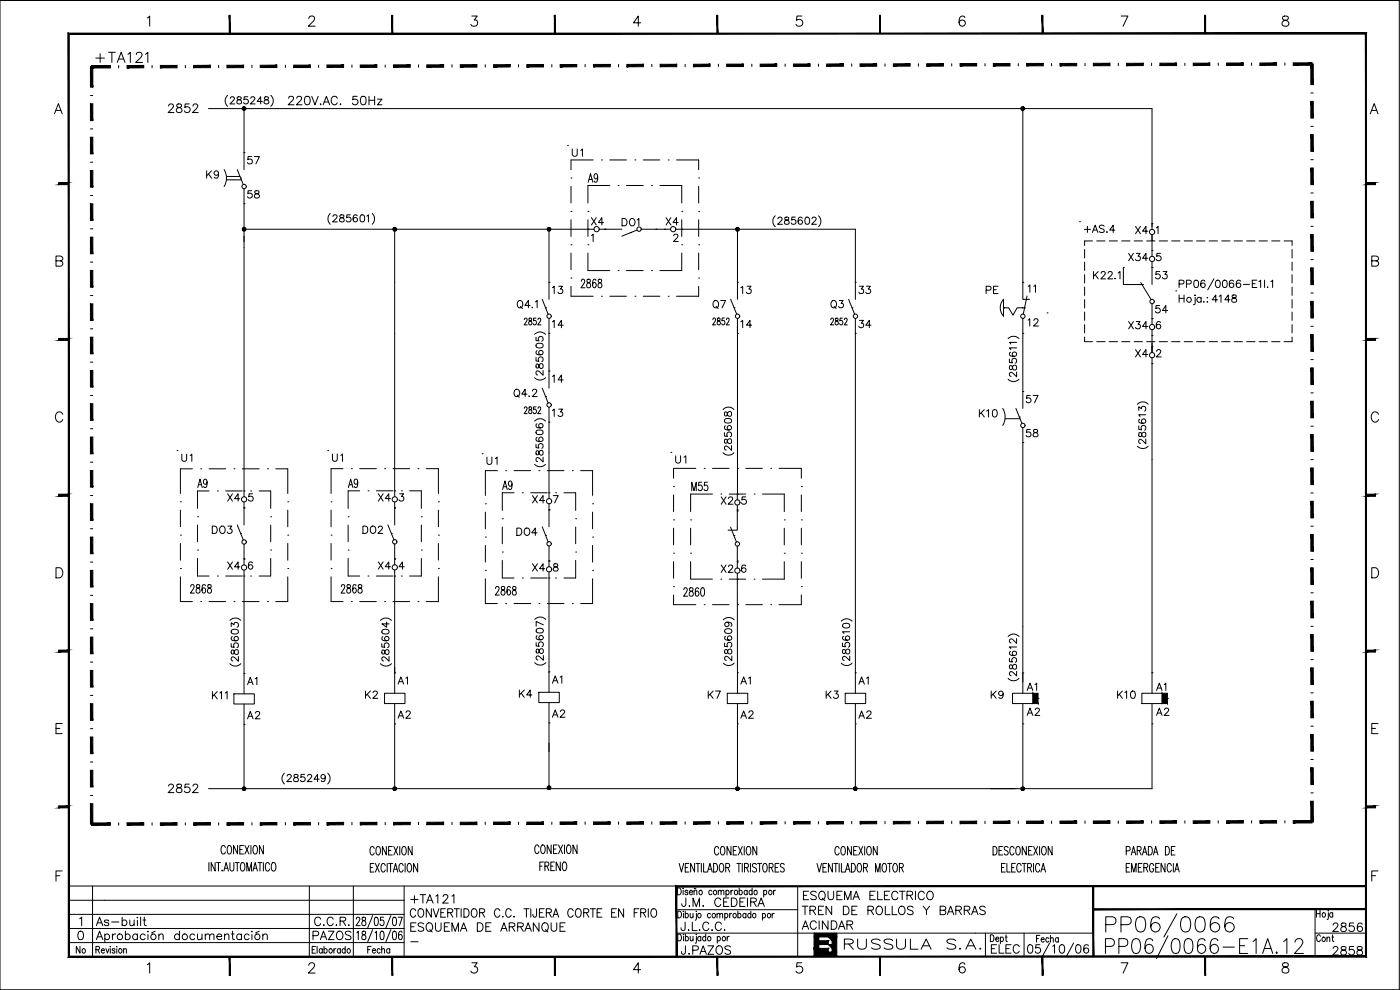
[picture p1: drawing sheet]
<svg xmlns="http://www.w3.org/2000/svg" width="420mm" height="297mm" viewBox="0 0 420 297" stroke-linecap="round" stroke-linejoin="round" font-family="sans-serif">
<defs><g id="words">
<text font-size="11" x="330.6" y="282.2">PP06/0066</text>
<g font-size="6.6">
<text x="27.5" y="20.1">+TA121</text>
<text x="252.2" y="286.1">RUSSULA S.A.</text>
</g>
<g font-size="6.2">
<text x="85.4" y="32.8">220V.AC. 50Hz</text>
<text x="49.4" y="239.2">2852</text>
<text x="122.1" y="272.3">+TA121</text>
<text x="239.9" y="271.3">ESQUEMA ELECTRICO</text>
<text x="122.1" y="280.8">ESQUEMA DE ARRANQUE</text>
<text x="398.6" y="280.8">2856</text>
<text x="92.8" y="283.3">PAZOS</text>
</g>
<g font-size="5.7">
<text x="49.4" y="34.9">2852</text>
<text x="175.3" y="55.7">A9</text>
<text x="185.6" y="69.1">DO1</text>
<text x="173.2" y="87.5">2868</text>
<text x="345.4" y="85">53</text>
<text x="212.7" y="93.8">Q7</text>
<text x="248" y="93.8">Q3</text>
<text x="345.4" y="95.2">54</text>
<text x="164.4" y="116.1">14</text>
<text x="164.4" y="126.3">13</text>
<text x="58.2" y="147.5">A9</text>
<text x="103.4" y="147.5">A9</text>
<text x="149.6" y="148.2">A9</text>
<text x="206.4" y="148.5">M55</text>
<text x="67" y="151.7">X4</text>
<text x="112.2" y="151.7">X4</text>
<text x="67" y="172.2">X4</text>
<text x="112.2" y="172.2">X4</text>
<text x="101.2" y="179.2">2868</text>
<text x="164.4" y="206.4">A1</text>
<text x="306.9" y="208.5">A1</text>
<text x="345.7" y="208.5">A1</text>
<text x="154.5" y="210.6">K4</text>
<text x="164.4" y="216.6">A2</text>
<text x="203.2" y="273">J.M. CEDEIRA</text>
<text x="239.5" y="275.5">TREN DE ROLLOS Y BARRAS</text>
<text x="27.5" y="279">As-built</text>
<text x="93.1" y="279">C.C.R.</text>
<text x="239.5" y="280.1">ACINDAR</text>
<text x="203.2" y="287.5">J.PAZOS</text>
<text x="296.3" y="287.2">ELEC</text>
<text x="398.6" y="287.9">2858</text>
</g>
<g font-size="5.3">
<text x="170.4" y="48">U1</text>
<text x="73" y="50.4">57</text>
<text x="60.7" y="54.7">K9</text>
<text x="73" y="60.7">58</text>
<text x="176.4" y="68.8">X4</text>
<text x="198.6" y="68.8">X4</text>
<text x="324.2" y="70.9">+AS.4</text>
<text x="339.7" y="71.3">X4</text>
<text x="337.6" y="79.4">X34</text>
<text x="164.4" y="89.3">13</text>
<text x="221.2" y="89.3">13</text>
<text x="256.5" y="89.3">33</text>
<text x="294.6" y="89.3">PE</text>
<text x="307.3" y="88.9">11</text>
<text x="164.4" y="99.5">14</text>
<text x="221.2" y="99.5">14</text>
<text x="256.5" y="99.5">34</text>
<text x="307.3" y="99.1">12</text>
<text x="337.6" y="99.8">X34</text>
<text x="339.7" y="108.3">X4</text>
<text x="153.1" y="120.3">Q4.2</text>
<text x="306.9" y="122.1">57</text>
<text x="292.8" y="126.3">K10</text>
<text x="306.9" y="132.3">58</text>
<text x="53.3" y="139.7">U1</text>
<text x="98.4" y="139.7">U1</text>
<text x="145" y="140.4">U1</text>
<text x="201.4" y="140.1">U1</text>
<text x="158.7" y="152">X4</text>
<text x="215.2" y="152.4">X2</text>
<text x="62.4" y="161.2">DO3</text>
<text x="107.6" y="161.2">DO2</text>
<text x="153.8" y="161.9">DO4</text>
<text x="158.7" y="172.5">X4</text>
<text x="215.2" y="172.9">X2</text>
<text x="73" y="206.7">A1</text>
<text x="118.2" y="206.4">A1</text>
<text x="221.2" y="206.4">A1</text>
<text x="256.5" y="206.4">A1</text>
<text x="62.4" y="211">K11</text>
<text x="108.3" y="210.6">K2</text>
<text x="211.3" y="210.6">K7</text>
<text x="246.6" y="210.6">K3</text>
<text x="296.3" y="210.6">K9</text>
<text x="306.9" y="215.9">A2</text>
<text x="334.1" y="210.6">K10</text>
<text x="345.7" y="215.9">A2</text>
<text x="73" y="217">A2</text>
<text x="118.2" y="216.6">A2</text>
<text x="221.2" y="216.6">A2</text>
<text x="256.5" y="216.6">A2</text>
<text x="21.5" y="287.2">No</text>
</g>
<g font-size="4.9">
<text x="155.9" y="125.2">2852</text>
<text x="394.1" y="283.6">Cont</text>
</g>
<text font-size="2.6" x="122.1" y="283.6">-</text>
</g></defs>
<!-- layer: 2 -->
<g fill="#000" stroke="#000" stroke-width=".3">
<path d="M248.6 283.4h1.1v1.2zM248.6 281.1h1.1v1.2z"/>
<path d="M48.1 19.6v.7l5-.7zM48.1 20.3l5-.7v.7z"/>
<path d="M58.1 19.6v.7l5-.7zM58.1 20.3l5-.7v.7z"/>
<path d="M68.1 19.6v.7l5-.7zM68.1 20.3l5-.7v.7z"/>
<path d="M78.1 19.6v.7l5-.8zM78.1 20.3l5-.8v.8z"/>
<path d="M88.1 19.5v.8l5-.8zM88.1 20.3l5-.8v.8z"/>
<path d="M98.1 19.5v.7l5-.7zM98.1 20.2l5-.7v.7z"/>
<path d="M108.1 19.5v.7l5-.7zM108.1 20.2l5-.7v.7z"/>
<path d="M118.1 19.5v.7l5-.7zM118.1 20.2l5-.7v.7z"/>
<path d="M128.1 19.5v.7l5-.7zM128.1 20.2l5-.7v.7z"/>
<path d="M138.1 19.4v.7l5-.7zM138.1 20.1l5-.7v.7z"/>
<path d="M148.1 19.4v.7l5-.7zM148.1 20.1l5-.7v.7z"/>
<path d="M158.1 19.4v.7l5-.7zM158.1 20.1l5-.7v.7z"/>
<path d="M168.1 19.4v.7l5-.7zM168.1 20.1l5-.7v.7z"/>
<path d="M178.1 19.3v.8l5-.8zM178.1 20.1l5-.8v.8z"/>
<path d="M188.1 19.3v.8l5-.8zM188.1 20.1l5-.8v.7z"/>
<path d="M198.1 19.3v.7l5-.7zM198.1 20l5-.7v.7z"/>
<path d="M208.1 19.3v.7l5-.8zM208.1 20l5-.8v.8z"/>
<path d="M218.1 19.2v.8l5-.8zM218.1 20l5-.8v.8z"/>
<path d="M228.1 19.2v.8l5-.8zM228.1 20l5-.8v.7z"/>
<path d="M238.1 19.2v.7l5-.7zM238.1 19.9l5-.7v.7z"/>
<path d="M248.1 19.2v.7l5-.7zM248.1 19.9l5-.7v.7z"/>
<path d="M258.1 19.2v.7l5-.7zM258.1 19.9l5-.7v.7z"/>
<path d="M268.1 19.2v.6l5-.7zM268.1 19.8l5-.7v.7z"/>
<path d="M278.1 19.1v.7l5-.7zM278.1 19.8l5-.7v.7z"/>
<path d="M288.1 19.1v.7l5-.7zM288.1 19.8l5-.7v.7z"/>
<path d="M298.1 19.1v.7l5-.7zM298.1 19.8l5-.7v.7z"/>
<path d="M308.1 19v.8l5-.8zM308.1 19.8l5-.8v.8z"/>
<path d="M318.1 19v.8l5-.8zM318.1 19.8l5-.8v.8z"/>
<path d="M328.1 19v.7l5-.7zM328.1 19.7l5-.7v.7z"/>
<path d="M338.1 19v.7l5-.7zM338.1 19.7l5-.7v.7z"/>
<path d="M348.1 19v.7l5-.7zM348.1 19.7l5-.7v.7z"/>
<path d="M358.1 19v.7l5-.7zM358.1 19.7l5-.7v.6z"/>
<path d="M368.1 18.9v.7l5-.7zM368.1 19.6l5-.7v.7z"/>
<path d="M378.1 18.9v.7l5-.7zM378.1 19.6l5-.7v.7z"/>
<path d="M388.1 18.9v.7l5.6-.7zM388.1 19.6l5.6-.7v.7z"/>
<path d="M393.4 19.2l.7 6.2v-6.2zM393.4 19.2l.7 6.2h-.7z"/>
<path d="M27.1 31.1v5.1h.8zM27.1 31.1h.8v5.1z"/>
<path d="M27.1 20.1v6h.8zM27.1 20.1h.8v6z"/>
<path d="M72.7 32.6l.1 .2 .4-.2zM72.8 32.8l.4-.2-.2 .4zM73.2 32.6l-.2 .4 .2 .1z"/>
<path d="M73 32.1l.2 .5v-.5zM73 32.1l.2 .5-.4-.3zM72.8 32.3l-.1 .3h.5z"/>
<path d="M73.2 32.6v.5l.3-.1zM73.2 32.6l.5 .2-.2 .2zM73.2 32.6l.5 .2v-.2z"/>
<path d="M73.2 32.6h.5v-.3zM73.5 32.1l.2 .2-.5 .3zM73.2 32.1v.5l.3-.5z"/>
<path d="M393.4 30.4l.7 5v-5zM393.4 30.4l.7 5h-.7z"/>
<path d="M27.1 51.2v5h.8zM27.1 51.2h.8v5z"/>
<path d="M27.1 41.2v5h.8zM27.1 41.2h.8v5z"/>
<path d="M393.4 40.4l.7 5v-5zM393.4 40.4l.7 5h-.7z"/>
<path d="M393.4 50.4l.7 5v-5zM393.4 50.4l.7 5h-.7z"/>
<path d="M27.1 71.1v5h.8zM27.1 71.1h.8v5z"/>
<path d="M27.1 61.2v5h.8zM27.1 61.2h.8v5z"/>
<path d="M72.7 68.8l.1 .2 .4-.2zM72.8 69l.4-.2-.2 .4zM73.2 68.8l-.2 .4 .2 .1z"/>
<path d="M73 68.4l.2 .4v-.5zM73 68.4l.2 .4-.4-.3zM72.8 68.5l-.1 .3h.5z"/>
<path d="M73.2 68.8v.5l.3-.1zM73.2 68.8l.5 .2-.2 .2zM73.2 68.8l.5 .2v-.2z"/>
<path d="M73.2 68.8h.5v-.3zM73.5 68.4l.2 .1-.5 .3zM73.2 68.3v.5l.3-.4z"/>
<path d="M117.9 68.8l.1 .2 .4-.2zM118 69l.4-.2-.2 .4zM118.4 68.8l-.2 .4 .2 .1z"/>
<path d="M118.2 68.4l.2 .4v-.5zM118.2 68.4l.2 .4-.4-.3zM118 68.5l-.1 .3h.5z"/>
<path d="M118.4 68.8v.5l.3-.1zM118.4 68.8l.5 .2-.2 .2zM118.4 68.8l.5 .2 .1-.2z"/>
<path d="M118.4 68.8h.6l-.1-.3zM118.7 68.4l.2 .1-.5 .3zM118.4 68.3v.5l.3-.4z"/>
<path d="M164.3 68.8v.2l.5-.2zM164.3 69l.5-.2-.3 .4zM164.8 68.8l-.3 .4 .3 .1z"/>
<path d="M164.5 68.4l.3 .4v-.5zM164.5 68.4l.3 .4-.5-.3zM164.3 68.5v.3h.5z"/>
<path d="M164.8 68.8v.5l.2-.1zM164.8 68.8l.4 .2-.2 .2zM164.8 68.8l.4 .2 .1-.2z"/>
<path d="M164.8 68.8h.5l-.1-.3zM165 68.4l.2 .1-.4 .3zM164.8 68.3v.5l.2-.4z"/>
<path d="M220.8 68.8l.1 .2 .4-.2zM220.9 69l.4-.2-.2 .4zM221.3 68.8l-.2 .4 .2 .1z"/>
<path d="M221.1 68.4l.2 .4v-.5zM221.1 68.4l.2 .4-.4-.3zM220.9 68.5l-.1 .3h.5z"/>
<path d="M221.3 68.8v.5l.3-.1zM221.3 68.8l.5 .2-.2 .2zM221.3 68.8l.5 .2v-.2z"/>
<path d="M221.3 68.8h.5v-.3zM221.6 68.4l.2 .1-.5 .3zM221.3 68.3v.5l.3-.4z"/>
<path d="M393.4 60.4l.7 5v-5zM393.4 60.4l.7 5h-.7z"/>
<path d="M393.4 70.4l.7 5v-5zM393.4 70.4l.7 5h-.7z"/>
<path d="M27.1 91.2v5h.8zM27.1 91.2h.8v5z"/>
<path d="M27.1 81.1v5.1h.8zM27.1 81.1h.8v5.1z"/>
<path d="M393.4 80.4l.7 5v-5zM393.4 80.4l.7 5h-.7z"/>
<path d="M393.4 90.4l.7 5v-5zM393.4 90.4l.7 5h-.7z"/>
<path d="M27.1 111.2v4.9h.8zM27.1 111.2h.8v4.9z"/>
<path d="M27.1 101.2v5h.8zM27.1 101.2h.8v5z"/>
<path d="M393.4 100.4l.7 5v-5zM393.4 100.4l.7 5h-.7z"/>
<path d="M393.4 110.4l.7 5v-5zM393.4 110.4l.7 5h-.7z"/>
<path d="M27.1 131.1v5.1h.8zM27.1 131.1h.8v5.1z"/>
<path d="M27.1 121.1v5h.8zM27.1 121.1h.8v5z"/>
<path d="M393.4 120.4l.7 5v-5zM393.4 120.4l.7 5h-.7z"/>
<path d="M393.4 130.4l.7 5v-5zM393.4 130.4l.7 5h-.7z"/>
<path d="M27.1 151.2v5h.8zM27.1 151.2h.8v5z"/>
<path d="M27.1 141.2v5h.8zM27.1 141.2h.8v5z"/>
<path d="M393.4 140.4l.7 5v-5zM393.4 140.4l.7 5h-.7z"/>
<path d="M393.4 150.4l.7 5v-5zM393.4 150.4l.7 5h-.7z"/>
<path d="M27.1 171.1v5h.8zM27.1 171.1h.8v5z"/>
<path d="M27.1 161.1v5h.8zM27.1 161.1h.8v5z"/>
<path d="M393.4 160.4l.7 5v-5zM393.4 160.4l.7 5h-.7z"/>
<path d="M393.4 170.4l.7 5v-5zM393.4 170.4l.7 5h-.7z"/>
<path d="M27.1 191.2v5h.8zM27.1 191.2h.8v5z"/>
<path d="M27.1 181.1v5h.8zM27.1 181.1h.8v5z"/>
<path d="M393.4 180.4l.7 5v-5zM393.4 180.4l.7 5h-.7z"/>
<path d="M393.4 190.4l.7 5v-5zM393.4 190.4l.7 5h-.7z"/>
<path d="M27.1 211.1v5h.8zM27.1 211.1h.8v5z"/>
<path d="M27.1 201.2v4.9h.8zM27.1 201.2h.8v4.9z"/>
<path d="M310 208v3.1h1.5zM310 208h1.5v3.1z"/>
<path d="M348.8 208v3.1h1.6zM348.8 208h1.6v3.1z"/>
<path d="M393.4 200.4l.7 5v-5zM393.4 200.4l.7 5h-.7z"/>
<path d="M393.4 210.4l.7 5v-5zM393.4 210.4l.7 5h-.7z"/>
<path d="M27.1 231.1v5h.8zM27.1 231.1h.8v5z"/>
<path d="M27.1 221.1v5h.8zM27.1 221.1h.8v5z"/>
<path d="M72.7 236.6l.1 .3 .4-.3zM72.8 236.9l.4-.3-.2 .5zM73.2 236.6l-.2 .5h.2z"/>
<path d="M73 236.2l.2 .4v-.5zM73 236.2l.2 .4-.4-.2zM72.8 236.4l-.1 .2h.5z"/>
<path d="M73.2 236.6v.5h.3zM73.2 236.6l.5 .3-.2 .2zM73.2 236.6l.5 .3v-.3z"/>
<path d="M73.2 236.6h.5v-.2zM73.5 236.2l.2 .2-.5 .2zM73.2 236.1v.5l.3-.4z"/>
<path d="M117.9 236.6l.1 .3 .4-.3zM118 236.9l.4-.3-.2 .5zM118.4 236.6l-.2 .5h.2z"/>
<path d="M118.2 236.2l.2 .4v-.5zM118.2 236.2l.2 .4-.4-.2zM118 236.4l-.1 .2h.5z"/>
<path d="M118.4 236.6v.5h.3zM118.4 236.6l.5 .3-.2 .2zM118.4 236.6l.5 .3 .1-.3z"/>
<path d="M118.4 236.6h.6l-.1-.2zM118.7 236.2l.2 .2-.5 .2zM118.4 236.1v.5l.3-.4z"/>
<path d="M164.3 236.3v.3l.5-.3zM164.3 236.6l.5-.3-.3 .5zM164.8 236.3l-.3 .5h.3z"/>
<path d="M164.5 235.9l.3 .4v-.5zM164.5 235.9l.3 .4-.5-.2zM164.3 236.1v.2h.5z"/>
<path d="M164.8 236.3v.5h.2zM164.8 236.3l.4 .3-.2 .2zM164.8 236.3l.4 .3 .1-.3z"/>
<path d="M164.8 236.3h.5l-.1-.2zM165 235.9l.2 .2-.4 .2zM164.8 235.8v.5l.2-.4z"/>
<path d="M306.5 236.6v.3l.5-.3zM306.5 236.9l.5-.3-.3 .5zM307 236.6l-.3 .5h.3z"/>
<path d="M306.7 236.2l.3 .4v-.5zM306.5 236.4l.2-.2 .3 .4zM306.5 236.4v.2h.5z"/>
<path d="M307 236.6v.5h.2zM307 236.6l.4 .3-.2 .2zM307 236.6l.4 .3 .1-.3z"/>
<path d="M307 236.6h.5l-.1-.2zM307.2 236.2l.2 .2-.4 .2zM307 236.1v.5l.2-.4z"/>
<path d="M393.4 220.4l.7 5v-5zM393.4 220.4l.7 5h-.7z"/>
<path d="M393.4 230.4l.7 5v-5zM393.4 230.4l.7 5h-.7z"/>
<path d="M27.1 241.2v6.1h.8zM27.1 241.2h.8v6.1z"/>
<path d="M27.5 247.6h5.6v-.7zM27.5 246.9h5.6l-5.6 .7z"/>
<path d="M38.1 247.6h5v-.7zM38.1 246.9h5l-5 .7z"/>
<path d="M48.1 247.6h5v-.7zM48.1 246.9h5l-5 .7z"/>
<path d="M58.1 247.6h5v-.8zM58.1 246.8h5l-5 .8z"/>
<path d="M68.1 247.6h5v-.8zM68.1 246.8h5l-5 .8z"/>
<path d="M78.1 247.5h5v-.7zM78.1 246.8h5l-5 .7z"/>
<path d="M88.1 247.5h5v-.7zM88.1 246.8h5l-5 .7z"/>
<path d="M98.1 247.5h5v-.8zM98.1 246.8l5-.1-5 .8z"/>
<path d="M108.1 247.5h5v-.8zM108.1 246.7h5l-5 .8z"/>
<path d="M118.1 247.5l5-.1v-.7zM118.1 246.7h5l-5 .8z"/>
<path d="M128.1 247.4h5v-.7zM128.1 246.7h5l-5 .7z"/>
<path d="M138.1 247.4h5v-.7zM138.1 246.7h5l-5 .7z"/>
<path d="M148.1 247.4h5v-.7zM148.1 246.7h5l-5 .7z"/>
<path d="M158.1 247.4h5v-.7zM158.1 246.7h5l-5 .7z"/>
<path d="M168.1 247.3h5v-.7zM168.1 246.6h5l-5 .7z"/>
<path d="M178.1 247.3h5v-.7zM178.1 246.6h5l-5 .7z"/>
<path d="M188.1 247.3h5v-.7zM188.1 246.6h5l-5 .7z"/>
<path d="M198.1 247.3h5v-.7zM198.1 246.6h5l-5 .7z"/>
<path d="M208.1 247.3h5v-.8zM208.1 246.6l5-.1-5 .8z"/>
<path d="M218.1 247.3h5v-.8zM218.1 246.5h5l-5 .8z"/>
<path d="M228.1 247.3l5-.1v-.7zM228.1 246.5h5l-5 .8z"/>
<path d="M238.1 247.2h5v-.7zM238.1 246.5h5l-5 .7z"/>
<path d="M248.1 247.2h5v-.7zM248.1 246.5h5l-5 .7z"/>
<path d="M258.1 247.2h5v-.7zM258.1 246.5h5l-5 .7z"/>
<path d="M268.1 247.2h5v-.7zM268.1 246.5h5l-5 .7z"/>
<path d="M278.1 247.1h5v-.7zM278.1 246.4h5l-5 .7z"/>
<path d="M288.1 247.1h5v-.7zM288.1 246.4h5l-5 .7z"/>
<path d="M298.1 247.1h5v-.7zM298.1 246.4h5l-5 .7z"/>
<path d="M308.1 247.1h5v-.7zM308.1 246.4h5l-5 .7z"/>
<path d="M318.1 247.1l5-.1v-.7zM318.1 246.4l5-.1-5 .8z"/>
<path d="M328.1 247h5v-.7zM328.1 246.3h5l-5 .7z"/>
<path d="M338.1 247h5v-.7zM338.1 246.3h5l-5 .7z"/>
<path d="M348.1 247h5v-.7zM348.1 246.3h5l-5 .7z"/>
<path d="M358.1 247h5v-.7zM358.1 246.3h5l-5 .7z"/>
<path d="M368.1 247h5v-.8zM368.1 246.2h5l-5 .8z"/>
<path d="M378.1 247h5v-.8zM378.1 246.2h5l-5 .8z"/>
<path d="M388.1 246.9h5.6v-.7zM388.1 246.2h5.6l-5.6 .7z"/>
<path d="M393.4 240.4l.7 6.2v-6.2zM393.4 240.4l.7 6.2h-.7z"/>
<path d="M245.7 281.1l-1.4 3.5h1.4zM244.3 281.1h1.4l-1.4 3.5z"/>
<path d="M245.7 282.3v1.1l2.9-1.1zM245.7 283.4l2.9-1.1v1.1z"/>
<path d="M244.3 286.8l4.3-2.2v2.2zM244.3 284.6v2.2l4.3-2.2z"/>
<path d="M249.7 281.1v4.6l1.4-4.6zM251.1 281.1v4.6h-1.4z"/>
<path d="M248.6 285.7l2.5 1.1v-1.1zM248.6 285.7l2.5 1.1h-2.5z"/>
</g>
<g fill="none" stroke="#000" stroke-width=".3">
<path d="M55.6 19.6v.7M65.6 19.6v.7M75.6 19.6v.7M85.6 19.5v.8M95.6 19.5v.7M105.6 19.5v.7M115.6 19.5v.7M125.6 19.5v.7M135.6 19.4v.7M145.6 19.4v.7M155.6 19.4v.7M165.6 19.4v.7"/>
<path d="M175.6 19.3v.8M185.6 19.3v.8M195.6 19.3v.7M205.6 19.3v.7M215.6 19.2v.8M225.6 19.2v.8M235.6 19.2v.7M245.6 19.2v.7M255.6 19.2v.7M265.6 19.2v.7M275.6 19.1v.7M285.6 19.1v.7"/>
<path d="M295.6 19.1v.7M305.6 19.1v.7M315.6 19v.8M325.6 19v.7M335.6 19v.7M345.6 19v.7M355.6 19v.7M365.6 18.9v.7M375.6 18.9v.7M385.6 18.9v.7M393.7 18.9v.7M27.1 38.7h.8"/>
<path d="M27.1 28.6h.8M62.6 32.6h283.1M68.3 28.6a2.23 2.23 0 0 0 0 3.3M69.1 29.5l.2-.3 .6-.2 .5 .7-1.4 1.5h1.4M71.2 29.2v.5l.7 .3a.62 .62 0 0 1 .6 .5 .62 .62 0 0 1-.5 .7l-.8-.1-.1-.3a1.04 1.04 0 0 1 1.2-1.1l.1-.4a.82 .82 0 0 0-1.2-.1zM73.2 32.6v13.2M74.3 29h-1l-.1 1a.76 .76 0 0 1 1.2-.1 .76 .76 0 0 1-.2 1.2 .76 .76 0 0 1-1.1-.3M75.3 29.5l.1-.3 .7-.2 .4 .7-1.4 1.5h1.5M78.7 30.5h-1.5l1-1.5v2.2M79.5 29.2v.5l.8 .3a.6 .6 0 0 1 .2 1.1l-.7 .1-.6-.4a1.04 1.04 0 0 1 1.3-1.1l.1-.4a.78 .78 0 0 0-1.1-.1zM81.3 28.6a2.23 2.23 0 0 1 0 3.3M307 32.6v52.1"/>
<path d="M393.4 27.9h.7M393.4 37.9h.7M27.1 58.7h.8M27.1 48.7h.8M67.9 52.9h4.1M67.9 54h4.5M171.4 53.4h.1M171.4 55.9v5M178 48h-6.6v2.9M180.5 48h.1M183 55.7h-6.6v5.2M183 48h5"/>
<path d="M185.5 55.7h.1M188 55.7h5M190.5 48h.1M193 48h5M195.5 55.7h.1M198 55.7h6.6v5.2M200.5 48h.1M203 48h6.7v2.9M209.7 53.4h.1M209.7 55.9v5M393.4 47.9h.7M393.4 57.9h.7"/>
<path d="M27.1 78.6h.8M27.1 68.7h.8M73.2 61.1v86.2M99.1 64a2.28 2.28 0 0 0 0 3.3M99.9 65l.4-.5h.7l.2 .3-.3 .8-1.1 1h1.5M102.1 64.5v.6l.9 .4 .3 .4a.66 .66 0 0 1-.9 .7 .66 .66 0 0 1-.2-1.1l.9-.4 .1-.3-.4-.3zM105.2 64.5h-1.1l-.1 .8a.77 .77 0 0 1 1.2 0 .77 .77 0 0 1-.1 1.2 .77 .77 0 0 1-1.2-.3M107.2 64.8l-.1-.3a.73 .73 0 0 0-1 .3 1.03 1.03 0 0 0-.3 1.1 1.03 1.03 0 0 0 .9 .7 .67 .67 0 0 0 .6-.7 .67 .67 0 0 0-.7-.7 .67 .67 0 0 0-.6 .7M108.3 64.5a.73 .73 0 0 1 1 .3l.1 .5a.93 .93 0 0 1-.6 1.3h-.2a1.38 1.38 0 0 1-.3-2.1zM110.1 64.8l.5-.3v2.1M111.7 64a2.28 2.28 0 0 1 0 3.3M118.4 68.8v78.5"/>
<path d="M164.8 68.8v15.9M171.4 73.4h.1M171.4 63.4h.1M171.4 65.9v5M171.4 75.9v5M176.4 73.4h.1M176.4 65.9v5M176.4 75.9v5.3M204.6 73.4h.1M204.6 68.8h52.1v15.9M204.6 65.9v5M204.6 75.9v5.3h-6.6"/>
<path d="M209.7 63.4h.1M209.7 73.4h.1M209.7 65.9v5M209.7 75.9v5M221.3 68.8v15.9M232.7 64.8a2.18 2.18 0 0 0 0 3.2M233.5 65.6l.2-.3 .6-.2 .3 .2 .1 .5-1.3 1.5h1.4M235.6 65.3v.6l1 .3 .3 .4a.72 .72 0 0 1-.8 .7 .72 .72 0 0 1-.7-.7l.3-.4 .7-.2 .3-.4-.1-.3-.3-.2zM238.7 65.1h-1l-.1 1a.76 .76 0 0 1 1.1 0 .76 .76 0 0 1-.2 1.1 .76 .76 0 0 1-1.1-.3M240.7 65.5a.6 .6 0 0 0-.9-.2l-.3 .8 .1 .9a.66 .66 0 0 0 1.1 .1 .66 .66 0 0 0-.2-1 .66 .66 0 0 0-1 .5M241.9 65.3a.66 .66 0 0 1 1 .3 1.02 1.02 0 0 1 .1 1.2 1.02 1.02 0 0 1-1.1 .4l-.3-.8zM243.7 65.6l.2-.3 .6-.2 .4 .7-1.3 1.5h1.4"/>
<path d="M245.7 64.8a2.27 2.27 0 0 1 0 3.2M325.5 72.3v1.3M325.5 74.9v2.5M325.5 78.6v2.5M336.6 72.3h2.5M347.9 72.3h2.5M351.6 72.3h2.5M355.4 72.3h2.5M359.1 72.3h2.5M362.9 72.3h2.5M366.6 72.3h2.5M370.4 72.3h2.5"/>
<path d="M374.1 72.3h2.5M377.9 72.3h2.5M381.6 72.3h2.5M385.4 72.3h2.4v1.3M387.8 74.9v2.5M387.8 78.6v2.5M393.4 67.9h.7M393.4 77.9h.7M27.1 98.7h.8M27.1 88.7h.8M157.4 95.9v-.1a.45 .45 0 0 1 .6-.3 .45 .45 0 0 1 .1 .7l-.8 1.3h.9M158.8 95.5v.6a.66 .66 0 0 1 .8 .7 .66 .66 0 0 1-.8 .6 .83 .83 0 0 1 .7-1.3v-.6z"/>
<path d="M160.9 95.4h-.8v.9a.58 .58 0 0 1 .9 .5 .58 .58 0 0 1-.9 .5l-.1-.2M161.5 95.9l.2-.5 .5 .2v.6l-.8 1.3h.9M183 88.9h5M185.5 81.2h.1M188 81.2h5M190.5 88.9h.1M193 88.9h5M195.5 81.2h.1M200.5 88.9h.1M209.7 83.4h.1M209.7 85.9v3h-6.7M214 95.9v-.3a.45 .45 0 0 1 .7-.1 .45 .45 0 0 1 0 .7l-.8 1.3h.9"/>
<path d="M215.3 95.5v.6a.69 .69 0 0 1 .9 .6 .69 .69 0 0 1-.6 .8 .74 .74 0 0 1-.3-.9 .74 .74 0 0 1 .7-.5v-.6zM217.4 95.4h-.7v.9a.58 .58 0 0 1 .9 .5 .58 .58 0 0 1-.9 .5l-.1-.2M218 95.9l.1-.3a.45 .45 0 0 1 .6 0 .45 .45 0 0 1 .1 .6l-.9 1.3h1M221.3 97.5v50.7M249.3 95.9l.3-.5 .4 .1 .1 .3-.8 1.7h.9M250.8 95.5v.6a.68 .68 0 0 1 .8 .6 .68 .68 0 0 1-.6 .8 .74 .74 0 0 1-.3-.9 .74 .74 0 0 1 .8-.5v-.6zM252.8 95.4h-.7v.9a.58 .58 0 0 1 .9 .5 .58 .58 0 0 1-.9 .5l-.1-.2M253.4 95.9v-.1a.45 .45 0 0 1 .7-.3 .45 .45 0 0 1 .1 .7l-.8 1.3h.9M301.2 89.8v5.1M301.2 89.8a3.7 3.7 0 0 0 0 5.1M306.8 92.4h.7M308.2 88.8l-1.1 5.5"/>
<path d="M325.5 82.4v2.5M325.5 86.1v2.5M325.5 89.9v2.5M325.5 93.6v2.5M325.5 97.4v2.5M387.8 82.4v2.5M387.8 86.1v2.5M387.8 89.9v2.5M387.8 93.6v2.5M387.8 97.4v2.5M393.4 87.9h.7M393.4 97.9h.7"/>
<path d="M27.1 118.6h.8M27.1 108.7h.8M160.4 113.3a2.19 2.19 0 0 0 3.3 0M160.4 100.3a2.19 2.19 0 0 1 3.3 0M160.9 107.3v1l.9 .1a.75 .75 0 0 1-.1-1.1 .75 .75 0 0 1 1.2 .1 .75 .75 0 0 1-.3 1.1M160.9 101.2v1l.9 .1a.76 .76 0 0 1 0-1.2 .76 .76 0 0 1 1.1 .2 .76 .76 0 0 1-.3 1.1M161 109.3a.8 .8 0 0 0 .2 1.1l.3-.1 .4-.9 .4-.3a.72 .72 0 0 1 .7 .7 .72 .72 0 0 1-.7 .8l-.4-.4-.4-.9zM161 103.3l.8-.3a.93 .93 0 0 1 1.2 .6v.2a1.19 1.19 0 0 1-2.1 0zM161.2 105.2l-.2 .2a.73 .73 0 0 0 .2 1h1.5a.66 .66 0 0 0 .1-1.1 .66 .66 0 0 0-1 .2 .66 .66 0 0 0 .5 1M163 111.2v1.4l-1-1-.8-.3-.2 .1-.1 .7 .5 .4M164.8 100v11.3M256.7 100v101.9"/>
<path d="M302.6 113.8a2.18 2.18 0 0 0 3.2 0M302.6 101.6a2.27 2.27 0 0 1 3.2 0M302.9 107.7v1l1 .2a.76 .76 0 0 1-.1-1.2 .76 .76 0 0 1 1.2 .1 .76 .76 0 0 1-.3 1.2M303.1 109.8v1h.6l.2-.6a.62 .62 0 0 1 .5-.6 .62 .62 0 0 1 .7 .5l-.2 .8a.78 .78 0 0 1-.9-.1 .78 .78 0 0 1-.2-.8l-.4-.3zM303.3 105.7a.6 .6 0 0 0-.2 .9l.8 .3 .9-.1a.66 .66 0 0 0 .1-1 .66 .66 0 0 0-1 .2 .66 .66 0 0 0 .5 .9M305.1 111.6v1.5l-1.5-1.4-.7 .4 .2 .7 .3 .1M305.1 104.4h-2.2l.5 .5M305.1 102.7h-2.2l.5 .5M325.5 101.1v1.4h2.4M329.1 102.5h2.5M332.9 102.5h2.5M336.6 102.5h2.5"/>
<path d="M347.9 102.5h2.5M351.6 102.5h2.5M355.4 102.5h2.5M359.1 102.5h2.5M362.9 102.5h2.5M366.6 102.5h2.5M370.4 102.5h2.5M374.1 102.5h2.5M377.9 102.5h2.5M381.6 102.5h2.5M387.8 101.1v1.4h-2.4M393.4 107.9h.7"/>
<path d="M393.4 117.9h.7M27.1 138.7h.8M27.1 128.6h.8M160.4 139.3a2.28 2.28 0 0 0 3.3 0M160.9 133.3v1l.9 .1a.77 .77 0 0 1-.1-1.1 .77 .77 0 0 1 1.2 .1 .77 .77 0 0 1-.3 1.1M161 135.3v1.1l.4 .1 .9-1.3a.66 .66 0 0 1 .7 .8 .66 .66 0 0 1-1.1 .3l-.4-1zM161 129.3l.8-.3a.93 .93 0 0 1 1.2 .6v.2a1.23 1.23 0 0 1-2.1 0zM161.2 131.3h-.2a.73 .73 0 0 0 .2 1.1 1.03 1.03 0 0 0 1.1 .2 1.03 1.03 0 0 0 .7-.8 .67 .67 0 0 0-.7-.6 .67 .67 0 0 0-.6 .6 .67 .67 0 0 0 .6 .7M161.2 127.2l-.2 .1a.73 .73 0 0 0 .2 1h1.5a.66 .66 0 0 0 .1-1.1 .66 .66 0 0 0-1 .2 .66 .66 0 0 0 .5 1M163 137.2v1.4l-1-1-.8-.3-.2 .2-.1 .6 .5 .4M164.8 126.6v21.3M217 135.8a2.19 2.19 0 0 0 3.3 0"/>
<path d="M217 122.9a2.19 2.19 0 0 1 3.3 0M217.4 129.8v1l.9 .1a.76 .76 0 0 1 0-1.1 .76 .76 0 0 1 1.2 .1 .76 .76 0 0 1-.3 1.1M217.5 131.9v1h.6a.88 .88 0 0 1 .3-1 .88 .88 0 0 1 1.1 0v.7l-.3 .5-.8-.3-.3-.9zM217.5 125.8l.8-.3a.93 .93 0 0 1 1.2 .6v.3a1.23 1.23 0 0 1-2.1 0zM217.5 123.7v1h.6a.88 .88 0 0 1 .3-1 .88 .88 0 0 1 1.1 0v.7l-.3 .5-.8-.3-.3-.9zM217.7 127.8l-.2 .1a.73 .73 0 0 0 .3 1 1.03 1.03 0 0 0 1.1 .2 1.03 1.03 0 0 0 .6-.8 .67 .67 0 0 0-.6-.6 .67 .67 0 0 0-.7 .6 .67 .67 0 0 0 .6 .7M219.5 133.7v1.4l-1-1-.7-.3-.3 .2-.1 .6 .2 .3 .3 .1M301.6 125.6h4.5M307 132.8v55.2M341.3 133.9a2.28 2.28 0 0 0 3.3 0M341.3 121.3a2.19 2.19 0 0 1 3.3 0M341.8 127.8v1l.8 .2a.77 .77 0 0 1 0-1.2 .77 .77 0 0 1 1.2 .1 .77 .77 0 0 1-.3 1.2"/>
<path d="M341.8 123.1v-1.1l.8 .6a.71 .71 0 0 1 1.1-.5 .71 .71 0 0 1-.2 1.2M341.8 129.9v1l.5 .1 .9-1.3a.66 .66 0 0 1 .7 .9 .66 .66 0 0 1-1.1 .2l-.3-.9zM342.1 125.8l-.3 .1a.73 .73 0 0 0 .3 1 1.03 1.03 0 0 0 1.1 .2 1.03 1.03 0 0 0 .7-.8 .67 .67 0 0 0-.7-.6 .67 .67 0 0 0-.7 .6 .67 .67 0 0 0 .7 .7M343.9 131.7v1.5l-1-1-.8-.4-.3 .2v.7l.5 .3M343.9 124.4h-2.1l.3 .6M345.7 137.9v70.1M393.4 127.9h.7M393.4 137.9h.7M27.1 158.7h.8M27.1 148.7h.8M54.1 150.6h.1M54.1 140.7v7.4"/>
<path d="M54.1 153.1v5M59.3 155.1h.1M59.3 147.3v5.3M59.3 157.6v4.9M62.7 140.7h5M70.2 140.7h.1M72.7 140.7h5.1M75.2 147.3h.1M77.8 147.3h3.4v5.3M80.3 140.7h.1M81.2 155.1h.1M81.2 157.6v4.9"/>
<path d="M82.8 140.7h3.6v7.4M86.4 150.6h.1M86.4 153.1v5M99.4 150.6h.1M99.4 140.6v7.5M99.4 153.1v5M104.5 155.1h.1M104.5 147.3v5.3M104.5 157.6v4.9M107.9 140.6h5M115.4 140.6h.1M117.9 140.6h5"/>
<path d="M120.4 147.3h.1M122.9 147.3h3.5v5.3M125.4 140.6h.1M126.4 155.1h.1M126.4 157.6v4.9M127.9 140.6h3.7v7.5M131.6 150.6h.1M131.6 153.1v5M145.7 151.2h.1M145.7 141.2v7.5M145.7 153.7v5M150.7 155.6h.1"/>
<path d="M150.7 147.9v5.2M150.7 158.1v5M154.3 141.2h5M156.8 147.9h.1M161.8 141.2h.1M164.3 141.2h4.9M166.8 147.9h.1M169.2 147.9h3.6v5.2M171.7 141.2h.1M172.8 155.6h.1M172.8 158.1v5M174.2 141.2h3.6v7.5"/>
<path d="M177.8 151.2h.1M177.8 153.7v5M202.1 156h.1M202.1 146h.1M202.1 148.5v5M202.1 158.5v5M207.3 156h.1M207.3 148.2v5.3M207.3 158.5v5M208.8 140.5h-6.7v3M211.3 140.5h.1M213.8 140.5h5"/>
<path d="M218.8 148.2h5M221.3 158.1v1h-2.8M221.3 140.5h.1M223.8 140.5h5M226.3 148.2h.1M228.8 148.2h6.6v5.3M231.3 140.5h.1M233.8 140.5h6.7v3M235.4 156h.1M235.4 158.5v5M240.5 146h.1M240.5 156h.1"/>
<path d="M240.5 148.5v5M240.5 158.5v5M393.4 147.9h.7M393.4 157.9h.7M27.1 178.6h.8M27.1 168.6h.8M54.1 170.6h.1M54.1 160.6h.1M54.1 163.1v5M54.1 173.1v7.4h3.6M57.2 176l.1-.4a.57 .57 0 0 1 .9 0 .57 .57 0 0 1 0 .8l-1.1 1.6h1.2M59 175.5v.8a.86 .86 0 0 1 1 .7 .86 .86 0 0 1-.7 1 .92 .92 0 0 1-.4-1.1 .92 .92 0 0 1 1-.6 .54 .54 0 0 0-.3-.9z"/>
<path d="M59.3 165h.1M59.3 167.5v5.3h3.4M61.6 175.8v-.3l-.5-.1a1.62 1.62 0 0 0 .1 2.6 .76 .76 0 0 0 .5-.9 .76 .76 0 0 0-.8-.6l-.3 .6M62.4 175.5v.8a.86 .86 0 0 1 1 .7 .86 .86 0 0 1-.7 1 .92 .92 0 0 1-.4-1.1 .92 .92 0 0 1 1-.6 .54 .54 0 0 0-.3-.9zM73.2 172.8v29.2M75.2 172.8h.1M81.2 165h.1M81.2 167.5v5.3h-3.4M86.4 160.6h.1M86.4 170.6h.1M86.4 163.1v5M86.4 173.1v7.4h-3.6"/>
<path d="M99.4 170.5h.1M99.4 160.6h.1M99.4 163.1v4.9M104.5 165h.1M104.5 167.5v5.3M118.4 172.8v29.2M120.4 172.8h.1M126.4 165h.1M126.4 167.5v5.3h-3.5M131.6 160.6h.1M131.6 170.5h.1M131.6 163.1v4.9"/>
<path d="M131.6 173v7.5h-3.7M145.7 161.1h.1M145.7 171.1h.1M145.7 163.6v5M145.7 173.6v7.5h3.6M148.7 176.6l.1-.4a.57 .57 0 0 1 .8-.1 .57 .57 0 0 1 .1 .8l-1.1 1.6h1.3M150.5 176.1v.7a.96 .96 0 0 1 1 .7 .96 .96 0 0 1-.4 1 .81 .81 0 0 1-.8-.8 .81 .81 0 0 1 .9-.8l.3-.3-.1-.5zM150.7 165.6h.1M150.7 168.1v5.3h3.6M153.2 176.3l-.1-.2-.4-.1a1.66 1.66 0 0 0 0 2.5 .86 .86 0 0 0 .5-.8 .86 .86 0 0 0-.5-.8l-.6 .8M153.9 176.1v.7a.96 .96 0 0 1 1 .7 .96 .96 0 0 1-.4 1 .81 .81 0 0 1-.8-.8 .81 .81 0 0 1 .9-.8l.3-.3-.1-.5zM156.8 173.4h.1"/>
<path d="M164.8 173.4v26.6M166.8 173.4h.1M172.8 165.6h.1M172.8 168.1v5.3h-3.6M177.8 161.1h.1M177.8 171.1h.1M177.8 163.6v5M177.8 173.6v7.5h-3.6M202.1 176h.1M202.1 166h.1M202.1 168.5v5M202.1 178.5v2.9h6.7"/>
<path d="M205.2 176.9l.1-.3a.56 .56 0 0 1 .8-.1 .56 .56 0 0 1 .1 .8l-1.1 1.6h1.2M207 176.5v.7a.93 .93 0 0 1 1 .6 .93 .93 0 0 1-.4 1.1 .79 .79 0 0 1-.8-.8 .79 .79 0 0 1 .9-.8l.3-.4-.1-.4zM207.3 168.5v5.3h6.5M207.3 166h.1M209.7 176.7l-.1-.2-.4-.2a1.62 1.62 0 0 0 .1 2.6 .74 .74 0 0 0 .5-.9 .74 .74 0 0 0-.9-.6l-.2 .6M210.5 176.5l.4-.2a1.82 1.82 0 0 1 0 2.6h-.1a2.08 2.08 0 0 1-.3-2.4zM218.8 173.8h5M221.3 173.8v28.1M226.3 173.8h.1M235.4 166h.1M235.4 168.5v5.3h-6.6M240.5 166h.1"/>
<path d="M240.5 176h.1M240.5 168.5v5M240.5 178.5v2.9h-6.7M393.4 167.9h.7M393.4 177.9h.7M27.1 198.7h.8M27.1 188.7h.8M60.2 180.5h.1M62.7 180.5h5M69 199.1a2.18 2.18 0 0 0 3.3 0M69 186.1a2.27 2.27 0 0 1 3.3 0M69.4 193.1v1l.9 .1a.75 .75 0 0 1 0-1.1 .75 .75 0 0 1 1.2 .1 .75 .75 0 0 1-.4 1.1"/>
<path d="M69.4 188v-1.2l.8 .7a.72 .72 0 0 1 .7-.7 .72 .72 0 0 1 .8 .6 .72 .72 0 0 1-.6 .8M69.5 195.1v1.1h.6l.2-.6a.62 .62 0 0 1 .6-.7 .62 .62 0 0 1 .6 .5v.8l-.7 .2-.4-.3-.3-1zM69.5 189.1l.8-.3a.97 .97 0 0 1 1.2 .8 1.18 1.18 0 0 1-1.1 .6 1.18 1.18 0 0 1-1-.8zM69.7 191a.6 .6 0 0 0-.2 1l.8 .3 .9-.1a.66 .66 0 0 0 .2-1.1 .66 .66 0 0 0-1.1 .2 .66 .66 0 0 0 .5 1M70.2 180.5h.1M71.5 197v1.4l-1.5-1.3-.6 .4v.4l.5 .4M72.7 180.5h5.1M80.3 180.5h.1M107.9 180.5h5M114.2 199.1a2.23 2.23 0 0 0 3.3 0M114.2 186.1a2.33 2.33 0 0 1 3.3 0M114.6 193.1v1l.9 .1a.75 .75 0 0 1 0-1.1 .75 .75 0 0 1 1.2 .1 .75 .75 0 0 1-.4 1.1"/>
<path d="M114.7 195.1a.75 .75 0 0 0 .2 1.1h.4l.2-.6a.62 .62 0 0 1 .6-.7 .62 .62 0 0 1 .7 .5l-.2 .8-.6 .2-.4-.3-.3-1zM114.7 189.1l.8-.3a.97 .97 0 0 1 1.3 .8 1.18 1.18 0 0 1-1.2 .6 1.18 1.18 0 0 1-1-.8zM114.9 191l-.2 .2a.66 .66 0 0 0 .3 1 1.3 1.3 0 0 0 1.8-.5 .67 .67 0 0 0-.6-.8 .67 .67 0 0 0-.8 .6 .67 .67 0 0 0 .6 .8M115.4 180.5h.1M116 186.6v1.6l-1.4-1h2.2M116.8 197v1.4l-1.6-1.3-.6 .4v.4l.5 .4M117.9 180.5h5M125.4 180.5h.1M151.8 181.1h.1M154.3 181.1h5M160.5 198.8a2.23 2.23 0 0 0 3.3 0M160.5 185.8a2.33 2.33 0 0 1 3.3 0"/>
<path d="M160.9 192.8v1l.9 .1a.75 .75 0 0 1 .1-1.1 .75 .75 0 0 1 1.1 .2 .75 .75 0 0 1-.4 1M161 194.8a.8 .8 0 0 0 .2 1.1h.4l.3-1 .4-.3a.72 .72 0 0 1 .8 .8 .72 .72 0 0 1-.8 .7l-.4-.3-.3-1zM161 188.8l.8-.3a.97 .97 0 0 1 1.3 .8 1.27 1.27 0 0 1-2.2 0zM161.2 190.7l-.2 .2a.71 .71 0 0 0 .3 1 1.3 1.3 0 0 0 1.8-.5 .68 .68 0 0 0-.6-.8 .68 .68 0 0 0-.8 .6 .68 .68 0 0 0 .6 .8M161.8 181.1h.1M163.1 196.7v1.4l-1.1-1-.7-.3-.3 .2-.1 .6 .5 .4M163.1 187.5l-2.2-1v1.4M164.3 181.1h4.9M171.7 181.1h.1M211.3 181.4h.1M213.8 181.4h5M217.1 199a2.18 2.18 0 0 0 3.2 0"/>
<path d="M217.1 186a2.18 2.18 0 0 1 3.2 0M217.5 192.9v1.1h.9a.75 .75 0 0 1 0-1.1 .75 .75 0 0 1 1.1 .2 .75 .75 0 0 1-.3 1.1M217.6 195a.82 .82 0 0 0 .2 1.1l.4-.1 .3-.9 .4-.3a.72 .72 0 0 1 .8 .7 .72 .72 0 0 1-.8 .7l-.4-.3-.3-.9zM217.6 189a1.07 1.07 0 0 1 1.3-.4 1.07 1.07 0 0 1 .6 1.2l-.8 .3a.91 .91 0 0 1-1.2-.8zM217.8 190.9l-.2 .1a.66 .66 0 0 0 .3 1h1.4a.66 .66 0 0 0 .1-1.1 .66 .66 0 0 0-1 .3 .66 .66 0 0 0 .5 .9M218.2 186.7a.68 .68 0 0 1 .6 .9 .68 .68 0 0 1-1 .3 .68 .68 0 0 1 0-1.1 1.08 1.08 0 0 1 1.2-.1 1.08 1.08 0 0 1 .5 1.1l-.2 .1M219.6 196.8v1.4l-1.5-1.3-.4 .1-.2 .3 .1 .6 .4 .2M221.3 181.4h.1M223.8 181.4h5M231.3 181.4h.1M252.5 199a2.18 2.18 0 0 0 3.2 0M252.5 186.4a2.18 2.18 0 0 1 3.2 0"/>
<path d="M252.9 192.9v1.1h.9a.75 .75 0 0 1 0-1.1 .75 .75 0 0 1 1.1 .2 .75 .75 0 0 1-.3 1.1M253 195a.82 .82 0 0 0 .2 1.1l.4-.1 .3-.9a.6 .6 0 0 1 .6-.4 .6 .6 0 0 1 .5 .6l-.1 .7-.3 .2a1.04 1.04 0 0 1-1-1.2zM253 187.3l.8-.3a.91 .91 0 0 1 1.2 .8 1.16 1.16 0 0 1-1.1 .7 1.16 1.16 0 0 1-1-.9zM253.2 190.9l-.2 .1a.66 .66 0 0 0 .3 1h1.4a.66 .66 0 0 0 .1-1.1 .66 .66 0 0 0-1 .3 .66 .66 0 0 0 .5 .9M255 196.8v1.4l-1.5-1.3-.4 .1-.2 .3 .1 .6 .4 .2M255 189.6h-2.1l.4 .5M302.6 191a2.18 2.18 0 0 1 3.2 0M302.9 197.5v1l1 .1a.75 .75 0 0 1 0-1.1 .75 .75 0 0 1 1.1 .2 .75 .75 0 0 1-.3 1M303.1 199.5a.77 .77 0 0 0 .2 1.2l.5-.3 .2-.7a.6 .6 0 0 1 .6-.4 .6 .6 0 0 1 .5 .5l-.1 .8-.3 .2a1.04 1.04 0 0 1-1-1.3zM303.3 195.5a.55 .55 0 0 0-.2 .9 1.2 1.2 0 0 0 2-.4 .67 .67 0 0 0-.7-.6 .67 .67 0 0 0-.6 .6 .67 .67 0 0 0 .6 .7M305.1 194.1h-2.2l.5 .5M305.1 191.6v1.4l-1.5-1.3-.7 .4v.4l.5 .4"/>
<path d="M393.4 187.9h.7M393.4 197.9h.7M27.1 218.6h.8M27.1 208.6h.8M70.2 208.2h6.1v3h-6.1zM73.2 217.4v19.2M115.4 208h6.1v3.1h-6.1zM118.4 217.4v19.2M161.7 207.7h6.2v3.1h-6.2zM164.8 216.9v19.2M218.3 208h6.1v3.1h-6.1zM221.3 217.4v19.2"/>
<path d="M253.7 208h6.1v3.1h-6.1zM256.7 217.4v19.2M302.6 203.5a2.18 2.18 0 0 0 3.2 0M303.9 208h6.1v3.1h-6.1zM305.1 201.4v1.4l-1.5-1.3-.7 .4 .2 .6 .3 .2M307 201.9v6.1M307 217.4v19.2M342.7 208h6.1v3.1h-6.1zM345.7 217.4v19.2M393.4 207.9h.7M393.4 217.9h.7M27.1 238.7h.8"/>
<path d="M27.1 228.6h.8M62.6 236.6h242.1M85.3 232a2.18 2.18 0 0 0 0 3.2M86.2 232.9l.4-.5h.4l.4 .6-1.3 1.5h1.4M88.3 232.5v.6l.6 .2a.62 .62 0 0 1 .6 .6 .62 .62 0 0 1-.5 .6l-.7-.1-.2-.3a1.04 1.04 0 0 1 1.3-1l.1-.4a.77 .77 0 0 0-1.2-.2zM91.4 232.4h-1l-.1 .9a.77 .77 0 0 1 1.1-.1 .77 .77 0 0 1-.1 1.2 .77 .77 0 0 1-1.1-.3M92.3 232.9l.2-.4 .6-.1 .5 .6-1.4 1.5h1.4M95.8 233.8h-1.6l1.1-1.4v2.1M97.6 233.1a.66 .66 0 0 1-.9 .5 .66 .66 0 0 1-.2-1 .66 .66 0 0 1 1 .1l.1 .4a1.01 1.01 0 0 1-.8 1.4l-.4-.3M98.3 232a2.18 2.18 0 0 1 0 3.2M393.4 227.9h.7M393.4 237.9h.7"/>
<path d="M27.5 246.9v.7M35.6 246.9v.7M45.6 246.9v.7M55.6 246.9v.7M62.7 258.8v2.6M64.6 258.8v2.6l-1.2-2.6v2.6M65 258.8h1.2M65.6 258.8v2.6M65.6 246.8v.8M67.6 254.3a.69 .69 0 0 0-.8-.6 .69 .69 0 0 0-.5 1v.6a.69 .69 0 0 0 .5 .9 .69 .69 0 0 0 .8-.6M68.5 253.8l.2-.1a1.45 1.45 0 0 1 .5 2.4l-.2 .1a1.08 1.08 0 0 1-.8-1.5zM69 258.8l.1 2.2a.55 .55 0 0 0 .5 .4 .55 .55 0 0 0 .5-.4l.1-2.2"/>
<path d="M70.6 258.8h1.2M71.2 258.8v2.6M71.3 253.7v2.5l-1.2-2.5v2.5M72 254.9h.6M72.5 258.9l.1-.1a1.42 1.42 0 0 1 .6 2.4l-.2 .2a1.42 1.42 0 0 1-.5-2.5zM73.1 253.7h-1.1v2.5h1.1M73.5 253.7l1.2 2.5M74.7 253.7l-1.2 2.5M75.3 253.7v2.5M75.6 246.8v.8M76.2 253.8l.2-.1a1.45 1.45 0 0 1 .5 2.4l-.1 .1a1.08 1.08 0 0 1-.9-1.5zM77.4 258.8h1.2"/>
<path d="M78 258.8v2.6M79 253.7v2.5l-1.1-2.5v2.5M79 258.8v2.6M80.9 259.4l-.4-.6a1.42 1.42 0 0 0-.5 2.4l.5 .2 .4-.6M81.7 258.9l.2-.1a1.41 1.41 0 0 1 .6 2.4l-.2 .2a1.42 1.42 0 0 1-.6-2.5zM85.6 246.8v.7M95.6 246.8v.7M105.6 246.7v.8M112.2 259.1h-1.1v2.5h1.1M112.3 254.6l-.4-.6a1.42 1.42 0 0 0-.5 2.4l.5 .1 .4-.6M112.6 259.1l1.2 2.5M113.2 254.1l.1-.1a1.42 1.42 0 0 1 .5 2.4l-.1 .1a1.42 1.42 0 0 1-.5-2.4z"/>
<path d="M113.8 259.1l-1.2 2.5M115.6 259.7a.59 .59 0 0 0-.3-.5 .59 .59 0 0 0-.6 0 1.9 1.9 0 0 0 .2 2.4 .65 .65 0 0 0 .7-.6M115.6 246.7v.8M116 254v2.5l-1.2-2.5v2.5M116.2 259.1v2.5M116.6 255.2h.7M116.6 259.1h1.3M117.2 259.1v2.5M117.7 254h-1.1v2.5h1.1M118.2 254l1.2 2.5M119.4 254l-1.2 2.5M120 254v2.5"/>
<path d="M120.9 254.1l.2-.1a1.42 1.42 0 0 1 .5 2.4l-.2 .1a1.42 1.42 0 0 1-.5-2.4zM121 259.7a.59 .59 0 0 0-.3-.5 .59 .59 0 0 0-.6 0 1.9 1.9 0 0 0 .1 2.4 .65 .65 0 0 0 .8-.6M121.6 259.1v2.5M122.5 259.2l.2-.1a1.48 1.48 0 0 1 .5 2.4l-.2 .1a1.48 1.48 0 0 1-.5-2.4zM123.7 254v2.5l-1.2-2.5v2.5M125.3 259.1v2.5l-1.2-2.5v2.5M125.6 246.7v.7M135.6 246.7v.7M145.6 246.7v.7M155.6 246.7v.7M161.8 254.2a.59 .59 0 0 0-.4-.6 .59 .59 0 0 0-.6 0 1.9 1.9 0 0 0 .2 2.5 .65 .65 0 0 0 .8-.6M162 259.9h.7"/>
<path d="M162.6 253.6l.2-.1a1.48 1.48 0 0 1 .5 2.5l-.2 .1a1.48 1.48 0 0 1-.5-2.5zM163.1 258.6h-1.1v2.6M163.5 259.9l1-.2 .2-.3-.2-.6-1-.2v2.6M164.1 259.9l.6 1.3M165.3 259.9h.7M165.4 253.5v2.6l-1.2-2.6v2.6M165.6 246.7v.6M166.1 254.7h.7M166.4 258.6h-1.1v2.6h1.1M167.2 253.5h-1.1v2.6h1.1M167.6 253.5l1.2 2.6M168.1 258.6v2.6l-1.2-2.6v2.6"/>
<path d="M168.8 253.5l-1.2 2.6M169.1 258.8l.1-.2a1.48 1.48 0 0 1 .6 2.5l-.2 .1a1.48 1.48 0 0 1-.5-2.4zM169.4 253.5v2.6M170.3 253.6l.2-.1a1.48 1.48 0 0 1 .5 2.5l-.1 .1a1.48 1.48 0 0 1-.6-2.5zM173.2 253.5v2.6l-1.2-2.6v2.6M175.6 246.6v.7M185.6 246.6v.7M195.6 246.6v.7M203.8 259.1l.7 2.5 .7-2.5M205.6 246.6v.7M206.8 259.1h-1.1v2.5h1.1M208.4 259.1v2.5l-1.1-2.5v2.5"/>
<path d="M208.9 259.1h1.2M209.5 259.1v2.5M210.5 259.1v2.5M211.2 259.1v2.5h1M214.2 259.1h.6a1.65 1.65 0 0 1 0 2.5h-.6zM215.6 246.5v.8M215.7 254.6l-.4-.6a1.42 1.42 0 0 0-.5 2.4l.5 .1 .4-.6M216.2 259.2l.2-.1a1.48 1.48 0 0 1 .5 2.4l-.2 .1a1.48 1.48 0 0 1-.5-2.4zM216.5 254.1l.2-.1a1.42 1.42 0 0 1 .5 2.4l-.2 .1a1.42 1.42 0 0 1-.5-2.4zM219.4 254v2.5l-1.2-2.5v2.5M220 255.2h.7M221.1 254h-1.1v2.5h1.1"/>
<path d="M221.1 259.1h1.2M221.6 254l1.2 2.5M221.7 259.1v2.5M222.8 259.1v2.5M222.8 254l-1.2 2.5M223.4 254v2.5M224.3 254.1l.2-.1a1.41 1.41 0 0 1 .5 2.4l-.2 .1a1.42 1.42 0 0 1-.5-2.4zM225.2 259.1v2.5M225.6 246.5v.8M227 259.4a.67 .67 0 0 0-.6-.4 .67 .67 0 0 0-.6 .4l.1 .6 .8 .4a.66 .66 0 0 1 .2 1.1 .66 .66 0 0 1-1.1-.2M227.1 254v2.5l-1.2-2.5v2.5M227.4 259.1h1.2"/>
<path d="M228 259.1v2.5M229.2 259.2l.2-.1a1.48 1.48 0 0 1 .5 2.4l-.2 .1a1.48 1.48 0 0 1-.5-2.4zM233.8 259.1h-1.2v2.5h1.2M235.4 259.4a.61 .61 0 0 0-1-.2 .61 .61 0 0 0 .1 1l.5 .2a.64 .64 0 0 1 .2 1.1 .64 .64 0 0 1-1-.2M235.6 246.5v.7M245.2 259.1l.7 2.5 .6-2.5M245.6 246.5v.7M248.1 259.1h-1.1v2.5h1.1M249.8 259.1v2.5l-1.2-2.5v2.5M250.2 259.1h1.2M250.8 259.1v2.5M251.8 254.6l-.4-.6a1.42 1.42 0 0 0-.5 2.4l.5 .1 .4-.6"/>
<path d="M251.8 259.1v2.5M252.5 259.1v2.5h1M252.7 254.1l.2-.1a1.42 1.42 0 0 1 .5 2.4l-.2 .1a1.42 1.42 0 0 1-.5-2.4zM255.5 259.1h.6a1.65 1.65 0 0 1 0 2.5h-.6zM255.5 254v2.5l-1.2-2.5v2.5M255.6 246.5v.7M256.2 255.2h.7M257.3 254h-1.1v2.5h1.1M257.6 259.2l.1-.1a1.48 1.48 0 0 1 .5 2.4l-.1 .1a1.48 1.48 0 0 1-.5-2.4zM257.7 254l1.2 2.5M258.9 254l-1.2 2.5M259.5 254v2.5"/>
<path d="M260.4 254.1l.2-.1a1.41 1.41 0 0 1 .6 2.4l-.2 .1a1.41 1.41 0 0 1-.6-2.4zM263.3 254v2.5l-1.2-2.5v2.5M265 259.2l.2-.1a1.48 1.48 0 0 1 .5 2.4l-.1 .1a1.48 1.48 0 0 1-.6-2.4zM265.6 246.5v.7M266.4 259.1h1.2M267 259.1v2.5M268.3 259.2l.2-.1a1.48 1.48 0 0 1 .5 2.4l-.2 .1a1.48 1.48 0 0 1-.5-2.4zM275.6 246.5v.6M285.6 246.4v.7M295.6 246.4v.7M298 254a1.36 1.36 0 0 1 1.3 .9 1.36 1.36 0 0 1-.4 1.5l-.9 .1zM299.8 255.2h.7"/>
<path d="M300.9 254h-1.1v2.5h1.1M301.7 259.1h-1.1v2.5h1.1M302.2 259.1v2.5h1M302.6 254.3a.61 .61 0 0 0-1-.2 .61 .61 0 0 0 .1 1l.5 .2a.64 .64 0 0 1 .2 1 .64 .64 0 0 1-1-.2M304.3 254.6l-.4-.6a1.42 1.42 0 0 0-.5 2.4l.5 .1 .4-.6M304.7 259.1h-1.1v2.5h1.1M305.2 254.1l.2-.1a1.42 1.42 0 0 1 .5 2.4l-.2 .1a1.42 1.42 0 0 1-.5-2.4zM305.6 246.4v.7M306.5 259.7a.61 .61 0 0 0-.4-.6 .61 .61 0 0 0-.6 .1 1.9 1.9 0 0 0 .1 2.4 .66 .66 0 0 0 .9-.6M306.8 259.1h1.2M307.4 259.1v2.5M308 254v2.5l-1.2-2.5v2.5"/>
<path d="M308.7 255.2h.7M309.8 254h-1.1v2.5h1.1M310.2 259.1v2.5M310.2 254l1.2 2.5M311.4 254l-1.2 2.5M312 254v2.5M312 259.7a.59 .59 0 0 0-.3-.5 .59 .59 0 0 0-.6 0 1.9 1.9 0 0 0 .2 2.4 .65 .65 0 0 0 .7-.6M312.9 254.1l.2-.1a1.39 1.39 0 0 1 .5 2.4l-.2 .1a1.42 1.42 0 0 1-.5-2.4zM315.6 246.4v.7M315.8 254v2.5l-1.2-2.5v2.5M325.6 246.3v.7M335.6 246.3v.7"/>
<path d="M338 255.3l1.1-.2-.1-1-1-.1v2.5M339.1 259.1h-1.1v2.5h1.1M339.5 256.5l.7-2.5 .7 2.5M339.8 255.7h.8M341.3 255.2l1-.1 .1-.9-1.1-.2v2.5M341.9 255.2l.6 1.3M342.7 259.1h-1.1v2.5h1.1M342.9 256.5l.6-2.5 .7 2.5M343.1 255.7h.9M344.6 254a1.36 1.36 0 0 1 1.3 .9 1.36 1.36 0 0 1-.4 1.5l-.9 .1zM345.6 246.3v.7M346.2 256.5l.6-2.5 .7 2.5"/>
<path d="M346.2 259.7a.59 .59 0 0 0-.3-.5 .59 .59 0 0 0-.6 0 1.9 1.9 0 0 0 .2 2.4 .72 .72 0 0 0 .7-.9h-.4M346.4 255.7h.9M347.9 259.1h-1.1v2.5h1.1M349.6 259.1v2.5l-1.2-2.5v2.5M349.8 254a1.36 1.36 0 0 1 1.2 .9 1.36 1.36 0 0 1-.4 1.5l-.8 .1zM351.5 259.7a.59 .59 0 0 0-.3-.5 .59 .59 0 0 0-.6 0 1.9 1.9 0 0 0 .2 2.4 .65 .65 0 0 0 .7-.6M351.5 255.2h.7M352.1 259.1v2.5M352.6 254h-1.1v2.5h1.1M355.6 246.3v.7M365.6 246.2v.8M375.6 246.2v.8"/>
<path d="M385.6 246.2v.7M393.4 246.6h.7M66.7 261.1v.3zM67.2 261.4l.7-2.6 .7 2.6M67.4 260.5h.9M74.1 261.4v-2.6l.7 2.6 .7-2.6v2.6M75.9 261.4l.7-2.6 .7 2.6M76.2 260.5h.8M111.1 260.3h.7M118 261.6l.7-2.5 .7 2.5M118.3 260.8h.8M205.7 260.3h.6"/>
<path d="M212.3 261.6l.8-2.5 .6 2.5M212.6 260.8h.9M217.8 260.3l1-.1 .2-.4-.2-.6-1-.1v2.5M218.4 260.3l.6 1.3M223.4 260.3l1.1-.1 .1-.4-.1-.6-1.1-.1v2.5M224 260.3l.6 1.3M230.8 260.3l1.1-.1 .1-.4-.1-.6-1.1-.1v2.5M231.4 260.3l.6 1.3M232.6 260.3h.7M247 260.3h.7M253.7 261.6l.7-2.5 .7 2.5M254 260.8h.8"/>
<path d="M259.2 260.3l1-.1 .1-.4-.1-.6-1-.1v2.5M259.8 260.3l.5 1.3M262.8 261.6v-2.5l.6 2.5 .7-2.5v2.5M269.9 260.3l1-.1 .2-.4-.2-.6-1-.1v2.5M270.5 260.3l.6 1.3M300.6 260.3h.6M303.6 260.3h.7M308.4 260.3l1-.1 .2-.4-.2-.6-1-.1v2.5M309 260.3l.6 1.3M312.4 261.6l.7-2.5 .7 2.5M312.6 260.8h.9M338 260.3h.7"/>
<path d="M339.6 261.6v-2.5l.7 2.5 .7-2.5v2.5M341.6 260.3h.7M343.3 260.3l1-.1 .2-.4-.2-.6-1-.1v2.5M343.9 260.3l.6 1.3M346.8 260.3h.7M352.6 261.6l.6-2.5 .7 2.5M352.8 260.8h.9M245.7 281.1v1.2M245.7 283.4v1.2"/>
</g>
<!-- layer: 0 -->
<g fill="#000" stroke="#000" stroke-width=".3">
<path d="M306.5 32.6v.2l.5-.2zM306.5 32.8l.5-.2-.3 .4zM307 32.6l-.3 .4 .3 .1z"/>
<path d="M306.7 32.1l.3 .5v-.5zM306.5 32.3l.2-.2 .3 .5zM306.5 32.3v.3h.5z"/>
<path d="M307 32.6v.5l.2-.1zM307 32.6l.4 .2-.2 .2zM307 32.6l.4 .2 .1-.2z"/>
<path d="M307 32.6h.5l-.1-.3zM307.2 32.1l.2 .2-.4 .3zM307 32.1v.5l.2-.5z"/>
<path d="M220.8 236.6l.1 .3 .4-.3zM220.9 236.9l.4-.3-.2 .5zM221.3 236.6l-.2 .5h.2z"/>
<path d="M221.1 236.2l.2 .4v-.5zM221.1 236.2l.2 .4-.4-.2zM220.9 236.4l-.1 .2h.5z"/>
<path d="M221.3 236.6v.5h.3zM221.3 236.6l.5 .3-.2 .2zM221.3 236.6l.5 .3v-.3z"/>
<path d="M221.3 236.6h.5v-.2zM221.6 236.2l.2 .2-.5 .2zM221.3 236.1v.5l.3-.4z"/>
<path d="M256.2 236.6v.3l.5-.3zM256.2 236.9l.5-.3-.2 .5zM256.7 236.6l-.2 .5h.2z"/>
<path d="M256.5 236.2l.2 .4v-.5zM256.2 236.4l.3-.2 .2 .4zM256.2 236.4v.2h.5z"/>
<path d="M256.7 236.6v.5h.3zM256.7 236.6l.4 .3-.1 .2zM256.7 236.6l.4 .3 .1-.3z"/>
<path d="M256.7 236.6h.5l-.1-.2zM257 236.2l.1 .2-.4 .2zM256.7 236.1v.5l.3-.4z"/>
</g>
<path d="M345.7 32.6v35.3M73 68.8h103.4M345.7 70.4v4.8M307 100v17.5M345.7 109.1v28.8M345.7 100.7v4.8M307 188v16.6M297.2 236.6h48.5" fill="none" stroke="#000" stroke-width=".3"/>
<!-- layer: 8 -->
<g fill="none" stroke="#000" stroke-width=".3">
<path d="M177.5 70.7l.5-.4v2.2M202.2 70.8l.2-.5h.6l.5 .6-1.4 1.6h1.4M347 68.4l.6-.5v2.2M348.3 76h-1.1l-.1 .9a.78 .78 0 0 1 1.2 .1 .78 .78 0 0 1-.2 1.1 .78 .78 0 0 1-1.1-.3M328.2 81.5v2.2M328.7 82.4l.9 1.3M329.6 81.5l-1.4 1.4M330.5 82l.2-.4 .6-.1 .4 .6-1.3 1.6h1.4M332.6 82l.1-.4 .7-.1 .3 .2 .1 .4-1.4 1.6h1.5M334.6 83.5l-.1 .1h.2M335.6 81.9l.5-.4v2.2M348.3 96.8l-.2-.2a.66 .66 0 0 0-1 .3 1.24 1.24 0 0 0 .5 1.8 .69 .69 0 0 0 .8-.7 .69 .69 0 0 0-.7-.7 .69 .69 0 0 0-.7 .6"/>
<path d="M353.9 88.5v2.2M353.9 89.5h1.4M355.3 88.5v2.2M358.6 88.6h.2zM358.7 89.2v1.8l-.1 .3-.5 .1M360.5 89.5a.71 .71 0 0 0-1.1-.1 .71 .71 0 0 0 0 1.1 .71 .71 0 0 0 1.1-.1M360.5 89.2v1.5M361.3 90.5l-.1 .1h.2M362.2 89.3h.3zM362.2 90.6h.3zM365.4 89.9h-1.6l1.1-1.4v2.2M365.9 88.9l.5-.4v2.2"/>
<path d="M369.1 89.9h-1.5l1-1.4v2.2M369.9 88.6v.6l.6 .2a.64 .64 0 0 1 .6 .6 .64 .64 0 0 1-.5 .7l-.8-.2a.83 .83 0 0 1 .1-.9 .83 .83 0 0 1 .8-.3l.3-.5a.83 .83 0 0 0-1.1-.2zM347.1 105.4l.5-.5h.3l.5 .4-.3 .7-1.1 1.1h1.5M75.8 148.2h-1l-.2 .9a.77 .77 0 0 1 1.2-.1 .77 .77 0 0 1-.1 1.2 .77 .77 0 0 1-1.2-.3M119.9 148.2h1.2l-.6 .8a.75 .75 0 0 1 .5 1.2 .75 .75 0 0 1-1.3-.3M166 148.7h1.5l-1 2.2M223.8 149.1h-1l-.2 .9a.79 .79 0 0 1 1.2 0 .79 .79 0 0 1-.1 1.2 .79 .79 0 0 1-1.2-.3M75.8 168.9l-.1-.2a.74 .74 0 0 0-1.1 .3 1.33 1.33 0 0 0 .5 1.8 .68 .68 0 0 0 .8-.6 .68 .68 0 0 0-.6-.7 .68 .68 0 0 0-.8 .6M121.3 170h-1.5l1-1.4v2.2M166.2 169.3v.6l1 .3 .3 .4a.74 .74 0 0 1-.7 .8 .74 .74 0 0 1-.8-.8l.4-.4 .9-.3 .1-.4a.75 .75 0 0 0-1.2-.2zM223.8 169.8l-.1-.2a.76 .76 0 0 0-1.1 .4 1.29 1.29 0 0 0 .6 1.7 .69 .69 0 0 0 .7-.6 .69 .69 0 0 0-.6-.7 .69 .69 0 0 0-.8 .6"/>
<circle cx="356.8" cy="89.9" r=".72"/>
</g>
<!-- layer: 102 -->
<g fill="none" stroke="#000" stroke-width=".3">
<path d="M71.2 50.9l1.8 4.5M72.2 53.5h.1M181.5 68.8h5.1M192.4 68.8h4.5M162.7 89.8l1.8 4.5M163.7 92.4h.1M219.3 89.8l1.8 4.5M254.7 89.8l1.8 4.5M301.2 92.4h1.5l1.3 2.2 1.3-2.2h1.5M337.1 80.2v5.2h6.1M342.3 84.8l3.2 5.1M162.7 116.4l1.8 4.5"/>
<path d="M304.9 122.5l1.8 4.6M305.9 125.1h.1M71.2 157.5l1.8 4.5M73.2 152.4v5.1M116.4 157.5l1.8 4.5M118.4 152.4v5.1M162.7 158.1l1.8 4.5M164.8 153v5.1M219.2 158.1l1.8 4.5M221.3 153v5.1M73.2 163.3v4.4M118.4 163.2v4.5"/>
<path d="M164.8 163.8v4.5M220.3 160.7h.1M221.3 163.9v4.4"/>
<circle cx="73.3" cy="162.6" r=".66"/>
<circle cx="118.5" cy="162.6" r=".66"/>
<circle cx="164.8" cy="163.2" r=".66"/>
<circle cx="221.3" cy="163.2" r=".66"/>
</g>
<!-- layer: NODE -->
<path d="M301.2 92.4h.1M307.5 92.4h.1M352.8 87.3h.1M307 201.9h.1M345.7 201.9h.1" fill="none" stroke="#000" stroke-width=".3"/>
<!-- layer: 3 -->
<path d="M301.2 92.4h.1M306.8 92.4h.1" fill="none" stroke="#000" stroke-width=".3"/>
<!-- layer: 9 -->
<g fill="none" stroke="#000" stroke-width=".3">
<path d="M155.4 90.5l.3-.2a1.08 1.08 0 0 1 1.3 .7 1.08 1.08 0 0 1-.7 1.4 1.1 1.1 0 0 1-1.1-.7 1.1 1.1 0 0 1 .2-1.2zM156.2 91.9l.6 .7M159.1 91.6h-1.6l1.1-1.4v2.2M159.7 92.1l-.1 .2h.2M160.7 90.6l.5-.4v2.2M353.9 85.2l1.2-.1 .2-.6-.5-.4h-.9v2.2M356.1 85.2l1.2-.1 .1-.8-1.3-.2v2.2M358.6 84.2a.69 .69 0 0 1 1 .3l.1 .5a.93 .93 0 0 1-.8 1.3 1.4 1.4 0 0 1-.3-2.1zM361.6 84.4a.6 .6 0 0 0-.9-.2 1.21 1.21 0 0 0 .4 2.1 .69 .69 0 0 0 .6-.8 .69 .69 0 0 0-.7-.6 .69 .69 0 0 0-.7 .6M364.3 83.6l-1.8 3.4M365.1 84.2a.66 .66 0 0 1 1 .3 1.04 1.04 0 0 1 .1 1.2 1.04 1.04 0 0 1-1.1 .5 1.6 1.6 0 0 1 0-2zM367.2 84.2a.7 .7 0 0 1 1 .3l.1 .5a.93 .93 0 0 1-.8 1.3 1.43 1.43 0 0 1-.3-2.1z"/>
<path d="M370.2 84.4a.64 .64 0 0 0-.6-.4 .64 .64 0 0 0-.6 .5 1.29 1.29 0 0 0 .6 1.8 .69 .69 0 0 0 .7-.7 .69 .69 0 0 0-.6-.7 .69 .69 0 0 0-.8 .6M372.3 84.4a.6 .6 0 0 0-1-.2 1.21 1.21 0 0 0 .5 2.1 .69 .69 0 0 0 .6-.8 .69 .69 0 0 0-.7-.6 .69 .69 0 0 0-.7 .6M373.1 85.3h1.9M375.8 85.1h.9M377.2 84.1h-1.4v2.2h1.4M377.8 84.5l.5-.4v2.2M379.5 84.1v2.2M380.4 86l-.1 .2h.2M381.4 84.5l.5-.4v2.2"/>
</g>
<!-- layer: 1 -->
<g fill="none" stroke="#000" stroke-width=".3">
<path d="M44.2 5.4l.7-.6v3.1M92.7 5.5l.6-.7h.6l.4 .3a.99 .99 0 0 1-.3 1.3l-1.5 1.5h2.1M141.6 4.8h1.6l-.9 1.2a.96 .96 0 0 1 1.1 1.1 .96 .96 0 0 1-1.3 .8l-.5-.2-.3-.4M192.3 6.8h-2.2l1.5-2v3.1M240.6 4.8h-1.4l-.1 1.3a1.08 1.08 0 0 1 1.6 0 1.08 1.08 0 0 1-.3 1.6 1.08 1.08 0 0 1-1.5-.4M289.6 5.3a.81 .81 0 0 0-1.3-.3 1.77 1.77 0 0 0 .4 2.9 .94 .94 0 0 0 1-.9 .94 .94 0 0 0-.9-1 .94 .94 0 0 0-1 .8M336.5 4.8h2l-1.4 3.1M385.1 5a.61 .61 0 0 0 .2 1 1.1 1.1 0 0 1 1.3 .4 1.1 1.1 0 0 1-.1 1.3 1.27 1.27 0 0 1-1.7-.4 1.15 1.15 0 0 1 1.4-1.3 .64 .64 0 0 0 .3-1l-.4-.2zM16.3 34.1l1.2-3 1.2 3M16.8 33.1h1.4M411.2 34.1l1.2-3 1.2 3M411.7 33.1h1.4"/>
<path d="M16.8 78.3l1.7-.2a.68 .68 0 0 0 0-1.1l-1.7-.2v3.1h1.3a.81 .81 0 0 0 .8-.8 .81 .81 0 0 0-.8-.8M411.7 78.3l1.7-.2a.68 .68 0 0 0 0-1.1l-1.7-.2v3.1h1.3a.8 .8 0 0 0 .7-.5 .8 .8 0 0 0-.1-.8l-.6-.3M18.8 124.3a1.14 1.14 0 0 0-1.2-.7 1.14 1.14 0 0 0-1 1.1v.8a1.13 1.13 0 0 0 .9 1.2 1.13 1.13 0 0 0 1.3-.8M413.7 124.3a1.14 1.14 0 0 0-1.3-.7 1.14 1.14 0 0 0-.9 1.1v.8a1.13 1.13 0 0 0 .9 1.2 1.13 1.13 0 0 0 1.3-.8M16.8 170.3h1a1.62 1.62 0 0 1 1.1 1.6 1.62 1.62 0 0 1-1.1 1.5h-1zM411.7 170.3h1a1.62 1.62 0 0 1 1.1 1.6 1.62 1.62 0 0 1-1.1 1.5h-1zM16.8 218.6h1.1M18.7 217.1h-1.9v3h1.9M411.7 218.6h1.1M413.6 217.1h-1.9v3h1.9M16.8 262.7h1.1M18.7 261.3h-1.9v3.1"/>
<path d="M20.7 270.1h100.6M20.7 274.3h100.6M20.7 278.6h100.6M20.8 265.8h182.2M27.8 265.8v21.2M92.8 265.8v21.2M106 265.8v21.2M121.3 265.8v21.2M203 273h36.4M203 280h125.1M203.3 266.4a1.02 1.02 0 0 1 1.2 1 1.02 1.02 0 0 1-1.2 1.1zM203.4 273.4a1.02 1.02 0 0 1 1.1 1 1.02 1.02 0 0 1-1.1 1z"/>
<path d="M205 266.4v.2zM205.1 274.1v1.3M205.7 274.3l.1-.2a.6 .6 0 0 1 .8 .6 .6 .6 0 0 1-.8 .6l-.1-.2M205.7 273.4v2M207.1 274.1l.1 1.2 .4 .1 .4-.4M208 274.1v1.3M209 274.1v1.6l-.4 .4M213.2 274.3l-.1-.2a.61 .61 0 0 0-.8 .6 .61 .61 0 0 0 .8 .6l.1-.2M215.2 274.4l.4-.3h.3l.1 1.3M215.2 274.1v1.3M216 274.4l.4-.3h.4l.1 1.3M217.5 274.3l.2-.2a.6 .6 0 0 1 .7 .6 .6 .6 0 0 1-.7 .6l-.2-.2"/>
<path d="M217.5 274.1v2M219 274.1v1.3M221.4 274.3l.2-.2a.6 .6 0 0 1 .8 .6 .6 .6 0 0 1-.8 .6l-.2-.2M221.4 273.4v2M221.8 266.4v2.1M223.9 274.3l-.2-.2a.6 .6 0 0 0-.8 .6 .6 .6 0 0 0 .8 .6l.2-.2M223.9 274.1v1.3M225.3 274.3l-.1-.2a.6 .6 0 0 0-.8 .6 .6 .6 0 0 0 .8 .6l.1-.2M225.3 273.4v2M225.7 266.4v2.1M228.8 274.3l.2-.2a.6 .6 0 0 1 .8 .6 .6 .6 0 0 1-.8 .6l-.2-.2M228.8 274.1v2"/>
<path d="M231.7 274.1v1.3M232.7 267.1l-.3 .1-.2 .5M239.4 265.9v21.1M307.3 280v7M394.7 280h15.3M394.7 272.7v14.3M395.1 273.2v2M395.1 274.1h1.1M396.2 273.2v2M398.7 273.2v.1zM411.7 262.7h1.1M413.6 261.3h-1.9v3.1"/>
<path d="M20.7 282.8h100.6M28.8 284.9l.9-.1 .1-.7-1-.1v2M29.3 284.9l.6 1.1M30.4 285.2h.9l-.1-.4a.59 .59 0 0 0-.8 .5 .59 .59 0 0 0 .8 .6l.1-.2M31.8 284.6l.5 1.4 .4-1.4M33.1 284v.1zM33.1 284.6v1.4M34.5 284.9l-.3-.3-.5 .1v.4l.7 .3 .1 .3-.3 .3-.5-.3M35.1 284v.1zM35.1 284.6v1.4M37.1 285l.4-.4 .3 .1 .1 1.3M37.1 284.6v1.4"/>
<path d="M44.2 289.5l.7-.6v3.1M92.7 289.6l.1-.4 .5-.3h.6l.4 .3a.99 .99 0 0 1-.3 1.3l-1.5 1.5h2.1M94.7 284h-1v2h1M95.2 284v2M96.7 284.9a.63 .63 0 0 0-1 .3 .63 .63 0 0 0 .7 .8l.3-.3M96.7 284.6v1.4M97.2 284.9a.63 .63 0 0 1 1.1 .3 .63 .63 0 0 1-.7 .8l-.4-.3M97.2 284v2M100.2 284.6v1.4M102.2 284.9a.58 .58 0 0 0-.9-.1 .58 .58 0 0 0 0 .9l.3 .3 .6-.3M102.2 284.6v1.4M103.6 284.9a.57 .57 0 0 0-.9-.1 .57 .57 0 0 0 0 .9l.4 .3 .5-.3"/>
<path d="M103.6 284v2M110.4 284.9h.6M111.4 284h-1v2M111.8 285.2h.9a.48 .48 0 0 0-.5-.6 .48 .48 0 0 0-.4 .6l.3 .8 .6-.3M114.1 284.9a.58 .58 0 0 0-.9-.1 .58 .58 0 0 0 0 .9l.3 .3 .6-.3M114.6 285l.3-.4 .4 .1 .1 1.3M114.6 284v2M117 284.9a.63 .63 0 0 0-1.1 .3 .63 .63 0 0 0 .7 .8l.4-.3M117 284.6v1.4M141.6 288.9h1.6l-.9 1.2a.98 .98 0 0 1 1.1 1.1 .98 .98 0 0 1-1.3 .8l-.5-.2-.3-.4M192.3 290.9h-2.2l1.5-2v3.1M203.4 280.3a1.02 1.02 0 0 1 1.1 1 1.02 1.02 0 0 1-1.1 1z"/>
<path d="M205.1 280.3v.2zM205.7 280.3v2M209 280.3v.2zM211.8 280.3v2M240.6 288.9h-1.4l-.1 1.3a1.08 1.08 0 0 1 1.6 0 1.08 1.08 0 0 1-.3 1.6 1.08 1.08 0 0 1-1.5-.4M289.6 289.3a.81 .81 0 0 0-1.3-.3 1.74 1.74 0 0 0 .5 3 .95 .95 0 0 0 .9-1 .95 .95 0 0 0-.9-.9 .95 .95 0 0 0-1 .8M297.2 280.5a1.09 1.09 0 0 1 1.1 .7 1.09 1.09 0 0 1-.3 1.2l-.8 .1zM301.9 280.5v1.6l.4 .4M311.1 281.6h.6M312.1 280.7h-1v2M312.5 281.9h.9a.47 .47 0 0 0-.5-.6 .47 .47 0 0 0-.4 .6l.3 .8 .6-.3M314.8 281.6a.58 .58 0 0 0-.9-.1 .58 .58 0 0 0 0 .9l.3 .3 .6-.3"/>
<path d="M315.3 281.7l.3-.4 .4 .1 .1 1.3M315.3 280.7v2M317.6 281.6a.57 .57 0 0 0-.8-.1 .57 .57 0 0 0 0 .9l.3 .3 .5-.3M317.6 281.3v1.4M336.5 288.9h2l-1.4 3.1M385.1 289a.6 .6 0 0 0 .2 1.1 1.1 1.1 0 0 1 1.2 .4 1.1 1.1 0 0 1 0 1.3 1.18 1.18 0 0 1-1.7-.4 1.18 1.18 0 0 1 1.4-1.3 .63 .63 0 0 0 .3-1.1l-.4-.1z"/>
<circle cx="209.9" cy="274.7" r=".62"/>
<circle cx="214.2" cy="274.7" r=".62"/>
<circle cx="220.5" cy="274.7" r=".62"/>
<circle cx="226.4" cy="274.7" r=".62"/>
<circle cx="230.8" cy="274.7" r=".62"/>
<circle cx="36.1" cy="285.2" r=".62"/>
<circle cx="99.2" cy="285.2" r=".62"/>
<circle cx="104.6" cy="285.2" r=".62"/>
</g>
<g fill="#000" stroke="#000" stroke-width=".3">
<path d="M68.8 4.6v5.5h.3zM68.8 4.6h.3v5.5z"/>
<path d="M117.6 4.6v5.5h.3zM117.6 4.6h.3v5.5z"/>
<path d="M166.4 4.6v5.5h.3zM166.4 4.6h.3v5.5z"/>
<path d="M215.1 4.6v5.5h.3zM215.1 4.6h.3v5.5z"/>
<path d="M263.9 4.6v5.5h.3zM263.9 4.6h.3v5.5z"/>
<path d="M312.7 4.6v5.5h.3zM312.7 4.6h.3v5.5z"/>
<path d="M361.5 4.6v5.5h.3zM361.5 4.6h.3v5.5z"/>
<path d="M17.6 54.8v.6l2.9-.6zM17.6 55.4l2.9-.6v.6z"/>
<path d="M410 54.8v.6l2.8-.6zM410 55.4l2.8-.6v.6z"/>
<path d="M17.6 101.5v.6l2.9-.6zM17.6 102.1l2.9-.6v.6z"/>
<path d="M410 101.5v.6l2.8-.6zM410 102.1l2.8-.6v.6z"/>
<path d="M17.6 148.3v.6l2.9-.6zM17.6 148.9l2.9-.6v.6z"/>
<path d="M410 148.3v.6l2.8-.6zM410 148.9l2.8-.6v.6z"/>
<path d="M17.6 195.1v.6l2.9-.6zM17.6 195.7l2.9-.6v.6z"/>
<path d="M410 195.1v.6l2.8-.6zM410 195.7l2.8-.6v.6z"/>
<path d="M17.6 241.8v.6l2.9-.6zM17.6 242.4l2.9-.6v.6z"/>
<path d="M410 241.8v.6l2.8-.6zM410 242.4l2.8-.6v.6z"/>
<path d="M328.1 272.7v.3l81.9-.3zM328.1 273l81.9-.3v.3z"/>
<path d="M328 265.9l.3 21.1v-21.1zM328 265.9l.3 21.1h-.3z"/>
<path d="M203.2 266.1h206.8v-.3zM202.9 265.8h207.1l-206.8 .3zM202.9 265.8l.3 21.2v-20.9zM202.9 265.8l.3 21.2h-.3z"/>
<path d="M20.5 9.9v277.3l.3-.3zM20.5 9.9l.3 .3v276.7zM20.5 9.9l.3 .3 389.3-.3zM20.8 10.2l389.3-.3-.3 .3zM410.1 9.9l-.3 .3 .3 277zM409.8 10.2l.3 277-.3-.3zM20.5 287.2h389.6l-.3-.3zM20.5 287.2l.3-.3h389z"/>
<path d="M68.8 287.1v5.5h.3zM68.8 287.1h.3v5.5z"/>
<path d="M117.6 287.1v5.5h.3zM117.6 287.1h.3v5.5z"/>
<path d="M166.4 287.1v5.5h.3zM166.4 287.1h.3v5.5z"/>
<path d="M215.1 287.1v5.5h.3zM215.1 287.1h.3v5.5z"/>
<path d="M263.9 287.1v5.5h.3zM263.9 287.1h.3v5.5z"/>
<path d="M312.7 287.1v5.5h.3zM312.7 287.1h.3v5.5z"/>
<path d="M361.5 287.1v5.5h.3zM361.5 287.1h.3v5.5z"/>
</g>
<!-- layer: 10 -->
<g fill="none" stroke="#000" stroke-width=".3">
<path d="M23.7 279.5a.82 .82 0 0 1 1.2 .4 1.21 1.21 0 0 1 .1 1.4 1.21 1.21 0 0 1-1.3 .5 2.13 2.13 0 0 1 0-2.3zM23.9 275.7l.6-.5v2.5M37.6 279.4v2.5M53.8 279.4v2.5M69.8 279.4v2.1l.1 .3 .5 .1M75.6 279.4v.2zM77.8 279.4l-1.1 .5M106.9 275.8l.1-.4a.57 .57 0 0 1 .8-.1 .57 .57 0 0 1 .1 .8l-1.1 1.6h1.3M108.8 275.3v.7a.86 .86 0 0 1 1 .7 .86 .86 0 0 1-.7 1 .91 .91 0 0 1-.5-1.1 .91 .91 0 0 1 1-.6 .54 .54 0 0 0-.2-.8zM108.8 279.5v.7a.94 .94 0 0 1 .9 .6 .94 .94 0 0 1-.3 1.1 .79 .79 0 0 1-.9-.8 .79 .79 0 0 1 1-.7l.2-.4-.1-.5zM111.8 274.7l-1.5 3.9M111.8 278.9l-1.5 3.9"/>
<path d="M112.6 275.3l.4-.1a1.71 1.71 0 0 1 0 2.5h-.2a2.13 2.13 0 0 1-.2-2.4zM112.6 279.9l.4-.5v2.5M114.3 279.5l.5-.1a1.82 1.82 0 0 1 0 2.5h-.2a1.47 1.47 0 0 1-.5-2zM115.1 275.2h-.9l-.1 1.1 .1-.2a.79 .79 0 0 1 1.1 .8 .79 .79 0 0 1-1.1 .7l-.2-.4M117.3 274.7l-1.6 3.9M117.3 278.9l-1.6 3.9M118 275.3l.4-.1a1.47 1.47 0 0 1 .5 2l-.2 .4-.4 .1a2.13 2.13 0 0 1-.3-2.4zM118 279.5l.4-.1a2.05 2.05 0 0 1 .3 2.4l-.4 .1a2.05 2.05 0 0 1-.3-2.4zM119.5 275.2h1.2l-.8 2.5M120.6 279.8v-.3l-.5-.1a1.55 1.55 0 0 0 .1 2.5 .74 .74 0 0 0 .5-.9 .74 .74 0 0 0-.8-.5l-.3 .6M124.8 273.2a.83 .83 0 0 0-1-.5 .83 .83 0 0 0-.7 .9v.6a.83 .83 0 0 0 .7 1 .83 .83 0 0 0 1-.6M125.6 273l.3-.2a.89 .89 0 0 1 1.3 .8v.6a.88 .88 0 0 1-.9 1 .88 .88 0 0 1-.9-1z"/>
<path d="M129.5 272.7v2.5l-1.6-2.5v2.5M130 272.7l.9 2.5 .8-2.5M133.7 272.7h-1.4v2.5M134.4 273.8l1.4-.2v-.7l-1.4-.2v2.5M137.1 272.7v2.5M138.4 272.7v2.5M139.2 272.7a1.3 1.3 0 0 1 1.6 1.2 1.3 1.3 0 0 1-1.6 1.3zM141.6 273a.85 .85 0 0 1 1.1-.3 .85 .85 0 0 1 .5 .9v.6a.88 .88 0 0 1-.9 1 .88 .88 0 0 1-.9-1zM143.9 273.8l1.3-.1 .3-.3-.2-.5-1.4-.2v2.5M150 273.2a.85 .85 0 0 0-1-.5 .85 .85 0 0 0-.6 .9v.6a.85 .85 0 0 0 .6 1 .85 .85 0 0 0 1-.6M153.4 273.2a.85 .85 0 0 0-1-.5 .85 .85 0 0 0-.6 .9v.6a.85 .85 0 0 0 .6 1 .85 .85 0 0 0 1-.6M157.2 272.7h1.5"/>
<path d="M158 272.7v2.5M159.3 272.7v2.5M161 272.7v1.9l-.2 .5h-.7l-.2-.8M163.3 272.7h-1.4v2.5M164 273.8l1.4-.2v-.7l-1.4-.2v2.5M165.9 275.2l.9-2.5 .9 2.5M172 273.2a.85 .85 0 0 0-1-.5 .85 .85 0 0 0-.6 .9v.6a.85 .85 0 0 0 .6 1 .85 .85 0 0 0 1-.6M172.9 273l.4-.3a1.28 1.28 0 0 1 1.1 1.2 1.28 1.28 0 0 1-1.1 1.3l-.6-1zM175.2 273.8l1.4-.2v-.7l-1.4-.2v2.5M175.9 273.8l.8 1.4M177.2 272.7h1.5M177.9 272.7v2.5"/>
<path d="M179.2 273.8h.9M180.6 272.7h-1.4v2.5h1.4M183.6 273.8h.8M185 272.7h-1.4v2.5h1.4M187.2 272.7v2.5l-1.6-2.5v2.5M190.3 273.8h.9M191.7 272.7h-1.4v2.5M192.3 273.8l1.4-.2v-.7l-1.4-.2v2.5M193 273.8l.8 1.4M194.6 272.7v2.5M195.5 273a.84 .84 0 0 1 1.1-.3 .84 .84 0 0 1 .5 .9v.6a.88 .88 0 0 1-.9 1 .88 .88 0 0 1-.9-1zM205.6 276.7l-.1 2.3-.4 .2-.5-.1-.2-.7"/>
<path d="M206.7 279v.2zM207.8 276.7v2.5h1.4M209.8 279.1h.3zM212.7 277.3a.94 .94 0 0 0-1-.6 .94 .94 0 0 0-.8 .9v.6a.93 .93 0 0 0 .8 1 .93 .93 0 0 0 1-.6M213.6 279.1h.2zM216.5 277.3a.94 .94 0 0 0-1.1-.6 .94 .94 0 0 0-.7 .9v.6a.93 .93 0 0 0 .7 1 .93 .93 0 0 0 1.1-.6M217.3 279.1h.3zM28.9 281.9l1-2.5 1 2.5M29.3 281.1h1.2M31.5 280.6a.81 .81 0 0 1 1.1-.1 .81 .81 0 0 1 0 1.2 .81 .81 0 0 1-1.1-.1M31.5 280.2v2.6M33.7 280.2v1.7"/>
<path d="M37.6 280.6a.81 .81 0 0 1 1.2-.1 .81 .81 0 0 1 0 1.2 .81 .81 0 0 1-1.2-.1M41.2 280.6a.81 .81 0 0 0-1.2-.1 .81 .81 0 0 0 0 1.2 .81 .81 0 0 0 1.2-.1M41.2 280.2v1.7M43.6 280.6a.82 .82 0 0 0-1.3-.1 .82 .82 0 0 0 0 1.2 .82 .82 0 0 0 1.3-.1M44.4 280.4v1.5M47.7 280.7l.6-.5 .6 .2 .1 1.5M47.7 280.2v1.7M53.8 280.6a.82 .82 0 0 0-1.2-.1 .82 .82 0 0 0 0 1.2 .82 .82 0 0 0 1.2-.1M58.4 280.6a.81 .81 0 0 0-1.2-.1 .81 .81 0 0 0 0 1.2 .81 .81 0 0 0 1.2-.1M59.3 280.2l.1 1.6a.92 .92 0 0 0 1.2-.3M60.6 280.2v1.7M61.6 280.7l.6-.5 .6 .2 .1 1.5"/>
<path d="M61.6 280.2v1.7M62.9 280.7l.6-.5 .6 .2 .1 1.5M65.1 281h1.4a.79 .79 0 0 0-1.1-.7 .79 .79 0 0 0-.2 1.3l.5 .3 .8-.3M67.4 280.7l.6-.5 .6 .2 .1 1.5M67.4 280.2v1.7M69.4 280.2h.9M72.5 280.6a.81 .81 0 0 0-1.2-.1 .81 .81 0 0 0 0 1.2 .81 .81 0 0 0 1.2-.1M72.5 280.2v1.7M74.8 280.6a.81 .81 0 0 0-1.2-.1 .81 .81 0 0 0 0 1.2 .81 .81 0 0 0 1.2-.1M75.6 280.4v1.5M78.9 280.7l.6-.5 .6 .2 .1 1.5M78.9 280.2v1.7"/>
<path d="M308.7 283.6a.8 .8 0 0 1 1.2 .3l.1 .6a1.08 1.08 0 0 1-1 1.5 1.69 1.69 0 0 1-.3-2.4zM312.1 283.4h-1.2l-.1 1.1a.86 .86 0 0 1 1.3 0 .86 .86 0 0 1-.2 1.3 .86 .86 0 0 1-1.2-.3M315 282.9l-2.1 3.9M315.9 283.9l.6-.5v2.6M318.3 283.6a.77 .77 0 0 1 1.1 .3 1.32 1.32 0 0 1-.8 2.1 1.61 1.61 0 0 1-.3-2.4zM322.2 282.9l-2.1 3.9M323.1 283.6a.8 .8 0 0 1 1.2 .3l.1 .6a1.08 1.08 0 0 1-.9 1.5 1.69 1.69 0 0 1-.4-2.4zM326.6 283.8a.73 .73 0 0 0-.7-.4 .73 .73 0 0 0-.6 .5 1.59 1.59 0 0 0 .6 2.1 .78 .78 0 0 0 .9-.7 .78 .78 0 0 0-.7-.9 .78 .78 0 0 0-.9 .7M350.5 280.8l-3.4 6.8M376 282.5l1-.9v4.5M378.9 286.1l1.5-4.5 1.6 4.5M379.5 284.6h1.9"/>
<path d="M383.1 285.7l.2 .2-.2 .2-.2-.2zM385.2 282.5l1-.9v4.5M388.7 282.7l.4-.9 1.1-.2a1.12 1.12 0 0 1 .6 1.7l-2.3 2.8h2.7"/>
<circle cx="36" cy="281.1" r=".85"/>
<circle cx="46" cy="281.1" r=".84"/>
<circle cx="55.5" cy="281.1" r=".85"/>
<circle cx="77.2" cy="281.1" r=".84"/>
</g>
<!-- layer: DIBUJO -->
<path d="M0 .1v296.9h419.9v-296.9h-419.9h419.9M419.9 .1h.1M0 297h419.9" fill="none" stroke="#000" stroke-width=".3"/>
<use href="#words"/>
</svg>
